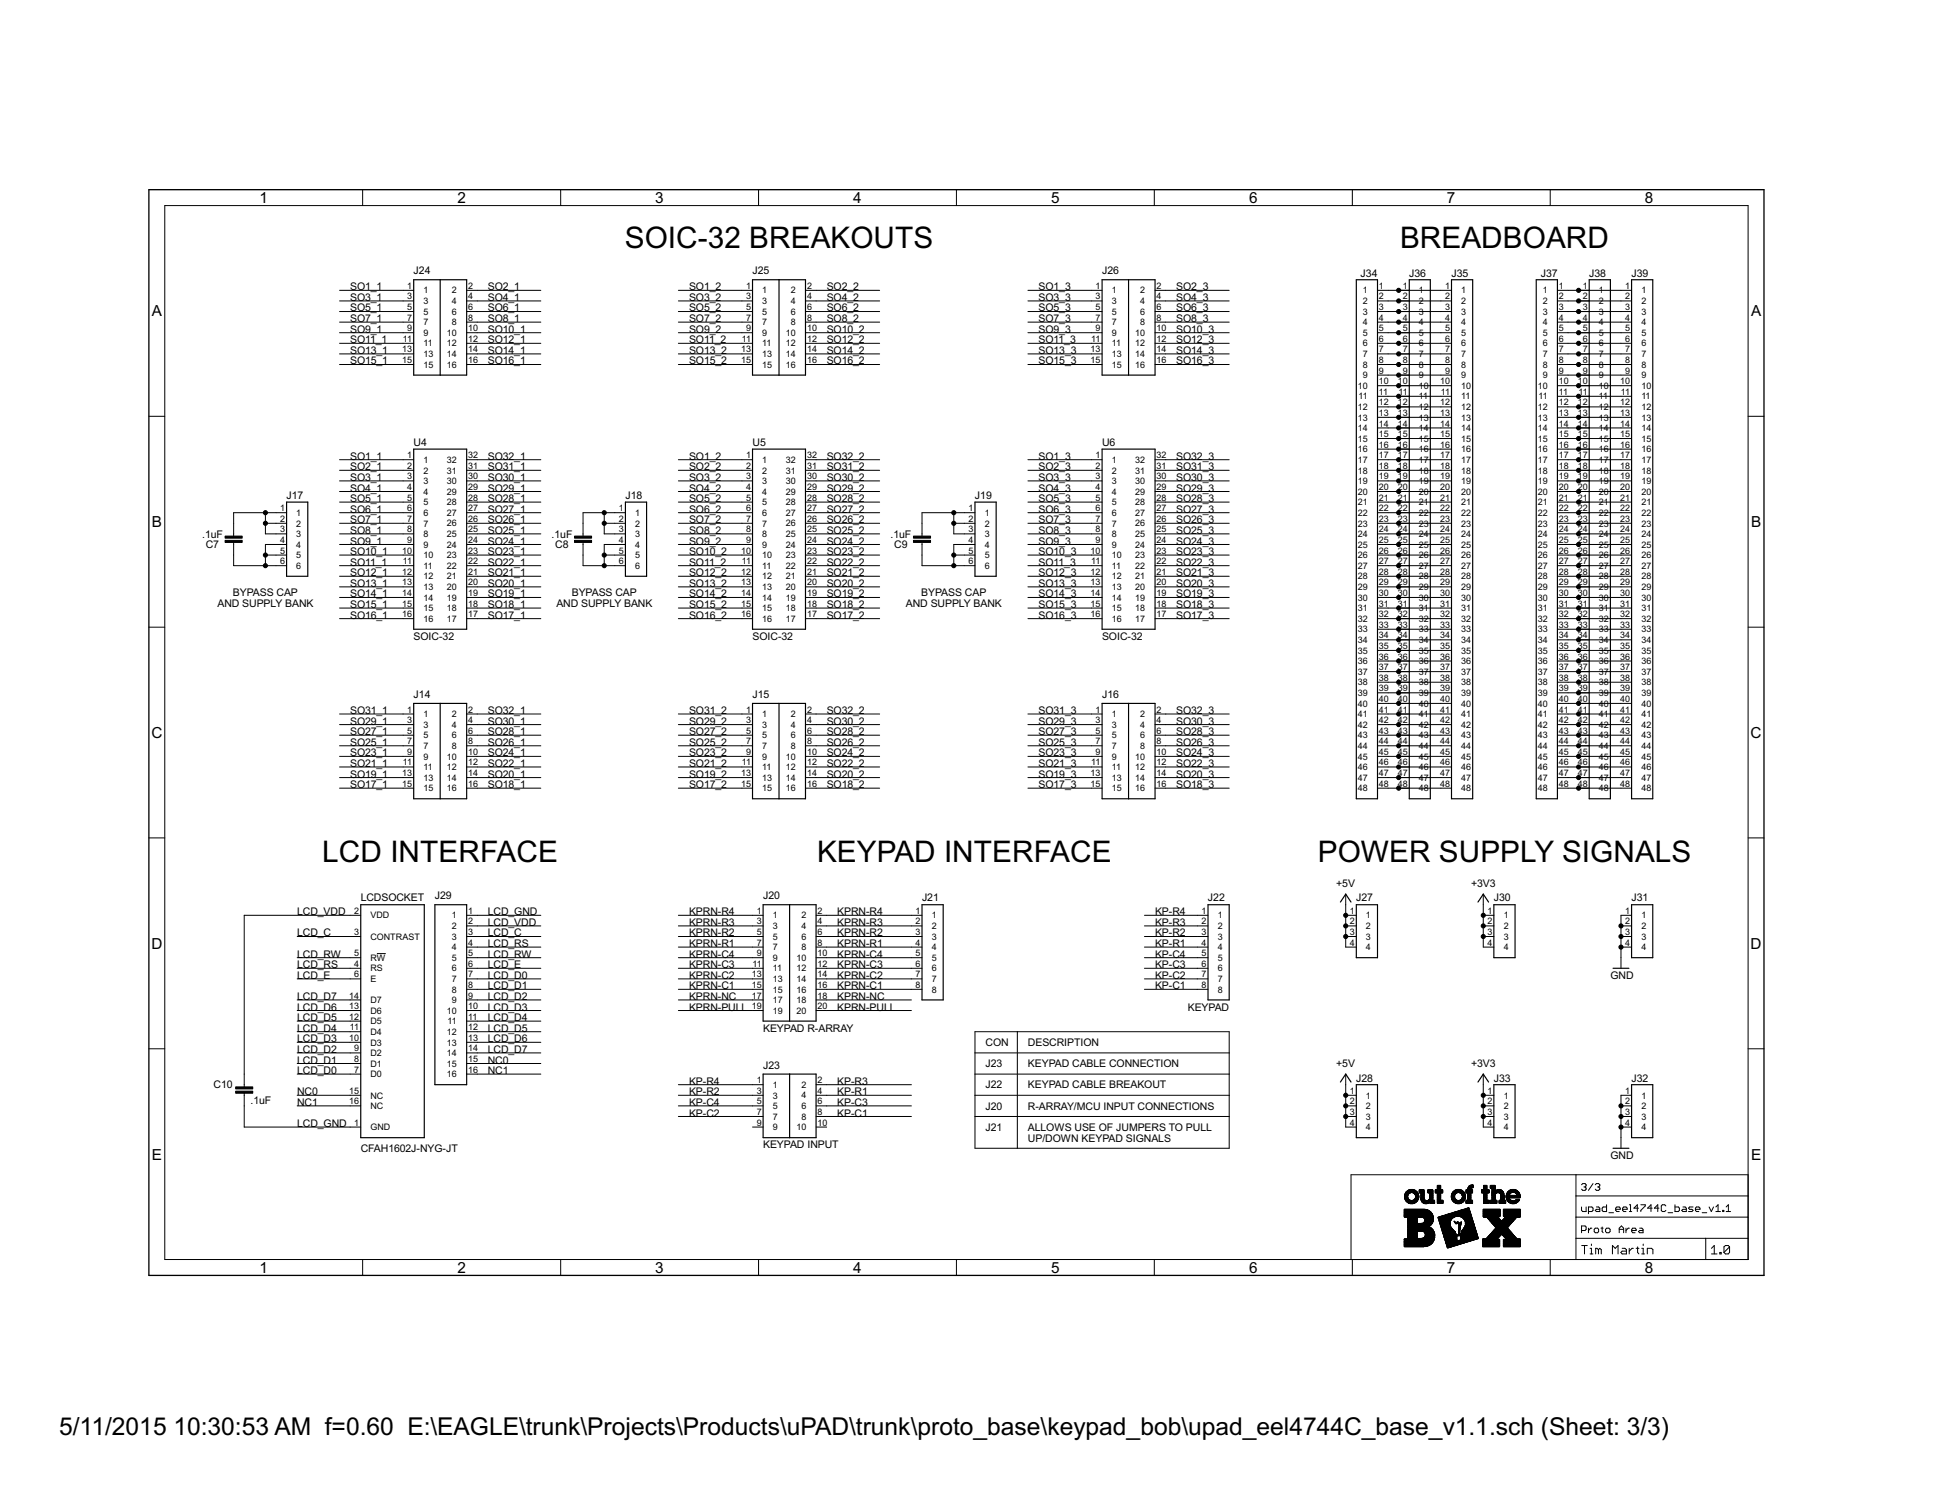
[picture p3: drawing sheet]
<svg xmlns="http://www.w3.org/2000/svg" width="279mm" height="216mm" viewBox="0 0 279 216" stroke-linecap="round" stroke-linejoin="round" font-family="sans-serif">
<defs><g id="words">
<g font-size="4.8">
<text x="89.9" y="35.7">SOIC-32 BREAKOUTS</text>
<text x="201.4" y="35.7">BREADBOARD</text>
<text x="46.4" y="124">LCD INTERFACE</text>
<text x="117.6" y="124">KEYPAD INTERFACE</text>
<text x="189.6" y="124">POWER SUPPLY SIGNALS</text>
</g>
<g font-size="4">
<text x="8.5" y="206.4">5/11/2015</text>
<text x="25" y="206.4">10:30:53 AM f=0.60 E:\EAGLE\trunk\Projects\Products\uPAD\trunk\proto_base\keypad_bob\upad_eel4744C_base_v1.1.sch (Sheet: 3/3)</text>
</g>
<g font-size="2.5">
<text x="37.3" y="29.2">1</text>
<text x="65.8" y="29.2">2</text>
<text x="94.3" y="29.2">3</text>
<text x="122.8" y="29.2">4</text>
<text x="151.2" y="29.2">5</text>
<text x="179.7" y="29.2">6</text>
<text x="208.2" y="29.2">7</text>
<text x="236.7" y="29.2">8</text>
<text x="21.8" y="45.5">A</text>
<text x="251.9" y="45.5">A</text>
<text x="21.8" y="75.8">B</text>
<text x="251.9" y="75.8">B</text>
<text x="21.8" y="106.1">C</text>
<text x="251.9" y="106.1">C</text>
<text x="21.8" y="136.5">D</text>
<text x="251.9" y="136.5">D</text>
<text x="21.8" y="166.8">E</text>
<text x="251.9" y="166.8">E</text>
<text x="37.3" y="183.1">1</text>
<text x="65.8" y="183.1">2</text>
<text x="94.3" y="183.1">3</text>
<text x="122.8" y="183.1">4</text>
<text x="151.2" y="183.1">5</text>
<text x="179.7" y="183.1">6</text>
<text x="208.2" y="183.1">7</text>
<text x="236.7" y="183.1">8</text>
</g>
<g font-size="1.7">
<text x="50.4" y="41.8">SO1_1</text>
<text x="59.5" y="39.5">J24</text>
<text x="70.2" y="41.8">SO2_1</text>
<text x="99.1" y="41.8">SO1_2</text>
<text x="108.3" y="39.5">J25</text>
<text x="118.9" y="41.8">SO2_2</text>
<text x="149.4" y="41.8">SO1_3</text>
<text x="158.6" y="39.5">J26</text>
<text x="169.2" y="41.8">SO2_3</text>
<text x="195.8" y="39.8">J34</text>
<text x="202.7" y="39.8">J36</text>
<text x="208.8" y="39.8">J35</text>
<text x="221.7" y="39.8">J37</text>
<text x="228.6" y="39.8">J38</text>
<text x="234.7" y="39.8">J39</text>
<text x="50.4" y="43.3">SO3_1</text>
<text x="50.4" y="44.8">SO5_1</text>
<text x="50.4" y="46.3">SO7_1</text>
<text x="50.4" y="47.9">SO9_1</text>
<text x="70.2" y="43.3">SO4_1</text>
<text x="70.2" y="44.8">SO6_1</text>
<text x="70.2" y="46.3">SO8_1</text>
<text x="70.2" y="47.9">SO10_1</text>
<text x="99.1" y="43.3">SO3_2</text>
<text x="99.1" y="44.8">SO5_2</text>
<text x="99.1" y="46.3">SO7_2</text>
<text x="99.1" y="47.9">SO9_2</text>
<text x="118.9" y="43.3">SO4_2</text>
<text x="118.9" y="44.8">SO6_2</text>
<text x="118.9" y="46.3">SO8_2</text>
<text x="118.9" y="47.9">SO10_2</text>
<text x="149.4" y="43.3">SO3_3</text>
<text x="149.4" y="44.8">SO5_3</text>
<text x="149.4" y="46.3">SO7_3</text>
<text x="149.4" y="47.9">SO9_3</text>
<text x="169.2" y="43.3">SO4_3</text>
<text x="169.2" y="44.8">SO6_3</text>
<text x="169.2" y="46.3">SO8_3</text>
<text x="169.2" y="47.9">SO10_3</text>
<text x="50.4" y="49.4">SO11_1</text>
<text x="50.4" y="50.9">SO13_1</text>
<text x="50.4" y="52.4">SO15_1</text>
<text x="70.2" y="49.4">SO12_1</text>
<text x="70.2" y="50.9">SO14_1</text>
<text x="70.2" y="52.4">SO16_1</text>
<text x="99.1" y="49.4">SO11_2</text>
<text x="99.1" y="50.9">SO13_2</text>
<text x="99.1" y="52.4">SO15_2</text>
<text x="118.9" y="49.4">SO12_2</text>
<text x="118.9" y="50.9">SO14_2</text>
<text x="118.9" y="52.4">SO16_2</text>
<text x="149.4" y="49.4">SO11_3</text>
<text x="149.4" y="50.9">SO13_3</text>
<text x="149.4" y="52.4">SO15_3</text>
<text x="169.2" y="49.4">SO12_3</text>
<text x="169.2" y="50.9">SO14_3</text>
<text x="169.2" y="52.4">SO16_3</text>
<text x="59.5" y="64.1">U4</text>
<text x="108.3" y="64.1">U5</text>
<text x="158.6" y="64.1">U6</text>
<text x="41.2" y="71.8">J17</text>
<text x="50.4" y="66.1">SO1_1</text>
<text x="50.4" y="69.2">SO3_1</text>
<text x="50.4" y="67.7">SO2_1</text>
<text x="50.4" y="70.7">SO4_1</text>
<text x="70.2" y="66.1">SO32_1</text>
<text x="70.2" y="69.2">SO30_1</text>
<text x="70.2" y="67.7">SO31_1</text>
<text x="70.2" y="70.7">SO29_1</text>
<text x="90" y="71.8">J18</text>
<text x="99.1" y="66.1">SO1_2</text>
<text x="99.1" y="69.2">SO3_2</text>
<text x="99.1" y="67.7">SO2_2</text>
<text x="99.1" y="70.7">SO4_2</text>
<text x="118.9" y="66.1">SO32_2</text>
<text x="118.9" y="69.2">SO30_2</text>
<text x="118.9" y="67.7">SO31_2</text>
<text x="118.9" y="70.7">SO29_2</text>
<text x="140.3" y="71.8">J19</text>
<text x="149.4" y="66.1">SO1_3</text>
<text x="149.4" y="69.2">SO3_3</text>
<text x="149.4" y="67.7">SO2_3</text>
<text x="149.4" y="70.7">SO4_3</text>
<text x="169.2" y="66.1">SO32_3</text>
<text x="169.2" y="69.2">SO30_3</text>
<text x="169.2" y="67.7">SO31_3</text>
<text x="169.2" y="70.7">SO29_3</text>
<text x="29.1" y="77.3">.1uF</text>
<text x="50.4" y="72.2">SO5_1</text>
<text x="50.4" y="75.3">SO7_1</text>
<text x="50.4" y="73.8">SO6_1</text>
<text x="50.4" y="76.8">SO8_1</text>
<text x="70.2" y="72.2">SO28_1</text>
<text x="70.2" y="75.3">SO26_1</text>
<text x="70.2" y="73.8">SO27_1</text>
<text x="70.2" y="76.8">SO25_1</text>
<text x="79.4" y="77.3">.1uF</text>
<text x="99.1" y="72.2">SO5_2</text>
<text x="99.1" y="75.3">SO7_2</text>
<text x="99.1" y="73.8">SO6_2</text>
<text x="99.1" y="76.8">SO8_2</text>
<text x="118.9" y="72.2">SO28_2</text>
<text x="118.9" y="75.3">SO26_2</text>
<text x="118.9" y="73.8">SO27_2</text>
<text x="118.9" y="76.8">SO25_2</text>
<text x="128.1" y="77.3">.1uF</text>
<text x="149.4" y="72.2">SO5_3</text>
<text x="149.4" y="75.3">SO7_3</text>
<text x="149.4" y="73.8">SO6_3</text>
<text x="149.4" y="76.8">SO8_3</text>
<text x="169.2" y="72.2">SO28_3</text>
<text x="169.2" y="75.3">SO26_3</text>
<text x="169.2" y="73.8">SO27_3</text>
<text x="169.2" y="76.8">SO25_3</text>
<text x="29.6" y="78.9">C7</text>
<text x="50.4" y="78.3">SO9_1</text>
<text x="50.4" y="81.4">SO11_1</text>
<text x="50.4" y="79.8">SO10_1</text>
<text x="50.4" y="82.9">SO12_1</text>
<text x="70.2" y="78.3">SO24_1</text>
<text x="70.2" y="81.4">SO22_1</text>
<text x="70.2" y="79.8">SO23_1</text>
<text x="70.2" y="82.9">SO21_1</text>
<text x="79.9" y="78.9">C8</text>
<text x="99.1" y="78.3">SO9_2</text>
<text x="99.1" y="81.4">SO11_2</text>
<text x="99.1" y="79.8">SO10_2</text>
<text x="99.1" y="82.9">SO12_2</text>
<text x="118.9" y="78.3">SO24_2</text>
<text x="118.9" y="81.4">SO22_2</text>
<text x="118.9" y="79.8">SO23_2</text>
<text x="118.9" y="82.9">SO21_2</text>
<text x="128.7" y="78.9">C9</text>
<text x="149.4" y="78.3">SO9_3</text>
<text x="149.4" y="81.4">SO11_3</text>
<text x="149.4" y="79.8">SO10_3</text>
<text x="149.4" y="82.9">SO12_3</text>
<text x="169.2" y="78.3">SO24_3</text>
<text x="169.2" y="81.4">SO22_3</text>
<text x="169.2" y="79.8">SO23_3</text>
<text x="169.2" y="82.9">SO21_3</text>
<text x="31.3" y="87.3">AND SUPPLY BANK</text>
<text x="33.5" y="85.7">BYPASS CAP</text>
<text x="50.4" y="84.4">SO13_1</text>
<text x="50.4" y="87.5">SO15_1</text>
<text x="50.4" y="85.9">SO14_1</text>
<text x="50.4" y="89">SO16_1</text>
<text x="70.2" y="84.4">SO20_1</text>
<text x="70.2" y="87.5">SO18_1</text>
<text x="70.2" y="85.9">SO19_1</text>
<text x="70.2" y="89">SO17_1</text>
<text x="80" y="87.3">AND SUPPLY BANK</text>
<text x="82.3" y="85.7">BYPASS CAP</text>
<text x="99.1" y="84.4">SO13_2</text>
<text x="99.1" y="87.5">SO15_2</text>
<text x="99.1" y="85.9">SO14_2</text>
<text x="99.1" y="89">SO16_2</text>
<text x="118.9" y="84.4">SO20_2</text>
<text x="118.9" y="87.5">SO18_2</text>
<text x="118.9" y="85.9">SO19_2</text>
<text x="118.9" y="89">SO17_2</text>
<text x="130.3" y="87.3">AND SUPPLY BANK</text>
<text x="132.5" y="85.7">BYPASS CAP</text>
<text x="149.4" y="84.4">SO13_3</text>
<text x="149.4" y="87.5">SO15_3</text>
<text x="149.4" y="85.9">SO14_3</text>
<text x="149.4" y="89">SO16_3</text>
<text x="169.2" y="84.4">SO20_3</text>
<text x="169.2" y="87.5">SO18_3</text>
<text x="169.2" y="85.9">SO19_3</text>
<text x="169.2" y="89">SO17_3</text>
<text x="59.5" y="92">SOIC-32</text>
<text x="108.3" y="92">SOIC-32</text>
<text x="158.6" y="92">SOIC-32</text>
<text x="59.5" y="100.4">J14</text>
<text x="108.3" y="100.4">J15</text>
<text x="158.6" y="100.4">J16</text>
<text x="50.4" y="102.7">SO31_1</text>
<text x="50.4" y="104.2">SO29_1</text>
<text x="50.4" y="105.7">SO27_1</text>
<text x="50.4" y="107.3">SO25_1</text>
<text x="70.2" y="102.7">SO32_1</text>
<text x="70.2" y="104.2">SO30_1</text>
<text x="70.2" y="105.7">SO28_1</text>
<text x="70.2" y="107.3">SO26_1</text>
<text x="99.1" y="102.7">SO31_2</text>
<text x="99.1" y="104.2">SO29_2</text>
<text x="99.1" y="105.7">SO27_2</text>
<text x="99.1" y="107.3">SO25_2</text>
<text x="118.9" y="102.7">SO32_2</text>
<text x="118.9" y="104.2">SO30_2</text>
<text x="118.9" y="105.7">SO28_2</text>
<text x="118.9" y="107.3">SO26_2</text>
<text x="149.4" y="102.7">SO31_3</text>
<text x="149.4" y="104.2">SO29_3</text>
<text x="149.4" y="105.7">SO27_3</text>
<text x="149.4" y="107.3">SO25_3</text>
<text x="169.2" y="102.7">SO32_3</text>
<text x="169.2" y="104.2">SO30_3</text>
<text x="169.2" y="105.7">SO28_3</text>
<text x="169.2" y="107.3">SO26_3</text>
<text x="50.4" y="108.8">SO23_1</text>
<text x="50.4" y="110.3">SO21_1</text>
<text x="50.4" y="111.8">SO19_1</text>
<text x="50.4" y="113.4">SO17_1</text>
<text x="70.2" y="108.8">SO24_1</text>
<text x="70.2" y="110.3">SO22_1</text>
<text x="70.2" y="111.8">SO20_1</text>
<text x="70.2" y="113.4">SO18_1</text>
<text x="99.1" y="108.8">SO23_2</text>
<text x="99.1" y="110.3">SO21_2</text>
<text x="99.1" y="111.8">SO19_2</text>
<text x="99.1" y="113.4">SO17_2</text>
<text x="118.9" y="108.8">SO24_2</text>
<text x="118.9" y="110.3">SO22_2</text>
<text x="118.9" y="111.8">SO20_2</text>
<text x="118.9" y="113.4">SO18_2</text>
<text x="149.4" y="108.8">SO23_3</text>
<text x="149.4" y="110.3">SO21_3</text>
<text x="149.4" y="111.8">SO19_3</text>
<text x="149.4" y="113.4">SO17_3</text>
<text x="169.2" y="108.8">SO24_3</text>
<text x="169.2" y="110.3">SO22_3</text>
<text x="169.2" y="111.8">SO20_3</text>
<text x="169.2" y="113.4">SO18_3</text>
<text x="42.8" y="131.6">LCD_VDD</text>
<text x="51.9" y="129.7">LCDSOCKET</text>
<text x="62.6" y="129.4">J29</text>
<text x="70.2" y="131.6">LCD_GND</text>
<text x="99.1" y="131.6">KPRN-R4</text>
<text x="109.8" y="129.4">J20</text>
<text x="120.5" y="131.6">KPRN-R4</text>
<text x="132.7" y="129.7">J21</text>
<text x="166.2" y="131.6">KP-R4</text>
<text x="173.8" y="129.7">J22</text>
<text x="192.2" y="127.6">+5V</text>
<text x="195.1" y="129.7">J27</text>
<text x="211.7" y="127.6">+3V3</text>
<text x="214.9" y="129.7">J30</text>
<text x="234.7" y="129.7">J31</text>
<text x="42.8" y="134.7">LCD_C</text>
<text x="42.8" y="137.7">LCD_RW</text>
<text x="70.2" y="133.2">LCD_VDD</text>
<text x="70.2" y="134.7">LCD_C</text>
<text x="70.2" y="137.7">LCD_RW</text>
<text x="70.2" y="136.2">LCD_RS</text>
<text x="99.1" y="133.2">KPRN-R3</text>
<text x="99.1" y="134.7">KPRN-R2</text>
<text x="99.1" y="136.2">KPRN-R1</text>
<text x="99.1" y="137.7">KPRN-C4</text>
<text x="120.5" y="133.2">KPRN-R3</text>
<text x="120.5" y="134.7">KPRN-R2</text>
<text x="120.5" y="136.2">KPRN-R1</text>
<text x="120.5" y="137.7">KPRN-C4</text>
<text x="166.2" y="137.7">KP-C4</text>
<text x="166.2" y="136.2">KP-R1</text>
<text x="166.2" y="134.7">KP-R2</text>
<text x="166.2" y="133.2">KP-R3</text>
<text x="42.8" y="139.3">LCD_RS</text>
<text x="42.8" y="140.8">LCD_E</text>
<text x="42.8" y="143.8">LCD_D7</text>
<text x="70.2" y="139.3">LCD_E</text>
<text x="70.2" y="143.8">LCD_D2</text>
<text x="70.2" y="142.3">LCD_D1</text>
<text x="70.2" y="140.8">LCD_D0</text>
<text x="99.1" y="139.3">KPRN-C3</text>
<text x="99.1" y="140.8">KPRN-C2</text>
<text x="99.1" y="142.3">KPRN-C1</text>
<text x="99.1" y="143.8">KPRN-NC</text>
<text x="120.5" y="139.3">KPRN-C3</text>
<text x="120.5" y="140.8">KPRN-C2</text>
<text x="120.5" y="142.3">KPRN-C1</text>
<text x="120.5" y="143.8">KPRN-NC</text>
<text x="166.2" y="142.3">KP-C1</text>
<text x="166.2" y="140.8">KP-C2</text>
<text x="166.2" y="139.3">KP-C3</text>
<text x="231.7" y="140.8">GND</text>
<text x="42.8" y="145.4">LCD_D6</text>
<text x="42.8" y="146.9">LCD_D5</text>
<text x="42.8" y="148.4">LCD_D4</text>
<text x="42.8" y="149.9">LCD_D3</text>
<text x="70.2" y="149.9">LCD_D6</text>
<text x="70.2" y="148.4">LCD_D5</text>
<text x="70.2" y="146.9">LCD_D4</text>
<text x="70.2" y="145.4">LCD_D3</text>
<text x="99.1" y="145.4">KPRN-PULL</text>
<text x="109.8" y="148.4">KEYPAD R-ARRAY</text>
<text x="120.5" y="145.4">KPRN-PULL</text>
<text x="170.9" y="145.4">KEYPAD</text>
<text x="42.8" y="151.5">LCD_D2</text>
<text x="42.8" y="153">LCD_D1</text>
<text x="42.8" y="154.5">LCD_D0</text>
<text x="70.2" y="151.5">LCD_D7</text>
<text x="70.2" y="153">NC0</text>
<text x="70.2" y="154.5">NC1</text>
<text x="109.8" y="153.7">J23</text>
<text x="141.8" y="153.5">J23</text>
<text x="141.8" y="150.5">CON</text>
<text x="147.9" y="153.5">KEYPAD CABLE CONNECTION</text>
<text x="147.9" y="150.5">DESCRIPTION</text>
<text x="192.2" y="153.5">+5V</text>
<text x="195.1" y="155.6">J28</text>
<text x="211.7" y="153.5">+3V3</text>
<text x="214.9" y="155.6">J33</text>
<text x="234.7" y="155.6">J32</text>
<text x="30.7" y="156.6">C10</text>
<text x="36" y="158.8">.1uF</text>
<text x="42.8" y="157.6">NC0</text>
<text x="42.8" y="159.1">NC1</text>
<text x="99.1" y="160.6">KP-C2</text>
<text x="99.1" y="159.1">KP-C4</text>
<text x="99.1" y="157.6">KP-R2</text>
<text x="99.1" y="156">KP-R4</text>
<text x="120.5" y="160.6">KP-C1</text>
<text x="120.5" y="159.1">KP-C3</text>
<text x="120.5" y="157.6">KP-R1</text>
<text x="120.5" y="156">KP-R3</text>
<text x="141.8" y="156.6">J22</text>
<text x="141.8" y="159.6">J20</text>
<text x="147.9" y="156.6">KEYPAD CABLE BREAKOUT</text>
<text x="147.9" y="159.6">R-ARRAY/MCU INPUT CONNECTIONS</text>
<text x="42.8" y="162.1">LCD_GND</text>
<text x="51.9" y="165.7">CFAH1602J-NYG-JT</text>
<text x="109.8" y="165.2">KEYPAD INPUT</text>
<text x="141.8" y="162.7">J21</text>
<text x="147.9" y="162.7">ALLOWS USE OF JUMPERS TO PULL</text>
<text x="147.9" y="164.3">UP/DOWN KEYPAD SIGNALS</text>
<text x="231.7" y="166.7">GND</text>
</g>
<g font-size="1.4">
<text x="58.6" y="41.5">1</text>
<text x="67.3" y="41.5">2</text>
<text x="107.3" y="41.5">1</text>
<text x="116.1" y="41.5">2</text>
<text x="157.6" y="41.5">1</text>
<text x="166.4" y="41.5">2</text>
<text x="198.4" y="41.5">1</text>
<text x="201.8" y="41.5">1</text>
<text x="207.9" y="41.5">1</text>
<text x="224.3" y="41.5">1</text>
<text x="227.7" y="41.5">1</text>
<text x="233.8" y="41.5">1</text>
<text x="58.6" y="43.1">3</text>
<text x="58.6" y="44.6">5</text>
<text x="58.6" y="46.1">7</text>
<text x="58.6" y="47.6">9</text>
<text x="60.9" y="42.2">1</text>
<text x="60.9" y="43.7">3</text>
<text x="60.9" y="45.3">5</text>
<text x="60.9" y="46.8">7</text>
<text x="65" y="42.2">2</text>
<text x="65" y="43.7">4</text>
<text x="65" y="45.3">6</text>
<text x="65" y="46.8">8</text>
<text x="67.3" y="43.1">4</text>
<text x="67.3" y="44.6">6</text>
<text x="67.3" y="46.1">8</text>
<text x="67.3" y="47.6">10</text>
<text x="107.3" y="43.1">3</text>
<text x="107.3" y="44.6">5</text>
<text x="107.3" y="46.1">7</text>
<text x="107.3" y="47.6">9</text>
<text x="109.7" y="42.2">1</text>
<text x="109.7" y="43.7">3</text>
<text x="109.7" y="45.3">5</text>
<text x="109.7" y="46.8">7</text>
<text x="113.8" y="42.2">2</text>
<text x="113.8" y="43.7">4</text>
<text x="113.8" y="45.3">6</text>
<text x="113.8" y="46.8">8</text>
<text x="116.1" y="43.1">4</text>
<text x="116.1" y="44.6">6</text>
<text x="116.1" y="46.1">8</text>
<text x="116.1" y="47.6">10</text>
<text x="157.6" y="43.1">3</text>
<text x="157.6" y="44.6">5</text>
<text x="157.6" y="46.1">7</text>
<text x="157.6" y="47.6">9</text>
<text x="160" y="42.2">1</text>
<text x="160" y="43.7">3</text>
<text x="160" y="45.3">5</text>
<text x="160" y="46.8">7</text>
<text x="164.1" y="42.2">2</text>
<text x="164.1" y="43.7">4</text>
<text x="164.1" y="45.3">6</text>
<text x="164.1" y="46.8">8</text>
<text x="166.4" y="43.1">4</text>
<text x="166.4" y="44.6">6</text>
<text x="166.4" y="46.1">8</text>
<text x="166.4" y="47.6">10</text>
<text x="196.1" y="42.2">1</text>
<text x="196.1" y="43.7">2</text>
<text x="196.1" y="45.3">3</text>
<text x="196.1" y="46.8">4</text>
<text x="198.4" y="43.1">2</text>
<text x="198.4" y="44.6">3</text>
<text x="198.4" y="46.1">4</text>
<text x="198.4" y="47.6">5</text>
<text x="201.8" y="43.1">2</text>
<text x="201.8" y="44.6">3</text>
<text x="201.8" y="46.1">4</text>
<text x="201.8" y="47.6">5</text>
<text x="204.1" y="42.2">1</text>
<text x="204.1" y="43.7">2</text>
<text x="204.1" y="45.3">3</text>
<text x="204.1" y="46.8">4</text>
<text x="207.9" y="43.1">2</text>
<text x="207.9" y="44.6">3</text>
<text x="207.9" y="46.1">4</text>
<text x="207.9" y="47.6">5</text>
<text x="210.2" y="42.2">1</text>
<text x="210.2" y="43.7">2</text>
<text x="210.2" y="45.3">3</text>
<text x="210.2" y="46.8">4</text>
<text x="222" y="42.2">1</text>
<text x="222" y="43.7">2</text>
<text x="222" y="45.3">3</text>
<text x="222" y="46.8">4</text>
<text x="224.3" y="43.1">2</text>
<text x="224.3" y="44.6">3</text>
<text x="224.3" y="46.1">4</text>
<text x="224.3" y="47.6">5</text>
<text x="227.7" y="43.1">2</text>
<text x="227.7" y="44.6">3</text>
<text x="227.7" y="46.1">4</text>
<text x="227.7" y="47.6">5</text>
<text x="230.1" y="42.2">1</text>
<text x="230.1" y="43.7">2</text>
<text x="230.1" y="45.3">3</text>
<text x="230.1" y="46.8">4</text>
<text x="233.8" y="43.1">2</text>
<text x="233.8" y="44.6">3</text>
<text x="233.8" y="46.1">4</text>
<text x="233.8" y="47.6">5</text>
<text x="236.1" y="42.2">1</text>
<text x="236.1" y="43.7">2</text>
<text x="236.1" y="45.3">3</text>
<text x="236.1" y="46.8">4</text>
<text x="57.9" y="50.7">13</text>
<text x="57.9" y="52.2">15</text>
<text x="58" y="49.2">11</text>
<text x="60.9" y="48.3">9</text>
<text x="60.9" y="49.8">11</text>
<text x="60.9" y="51.4">13</text>
<text x="60.9" y="52.9">15</text>
<text x="64.3" y="48.3">10</text>
<text x="64.3" y="49.8">12</text>
<text x="64.3" y="51.4">14</text>
<text x="64.3" y="52.9">16</text>
<text x="67.3" y="49.2">12</text>
<text x="67.3" y="50.7">14</text>
<text x="67.3" y="52.2">16</text>
<text x="106.6" y="50.7">13</text>
<text x="106.6" y="52.2">15</text>
<text x="106.7" y="49.2">11</text>
<text x="109.7" y="48.3">9</text>
<text x="109.7" y="49.8">11</text>
<text x="109.7" y="51.4">13</text>
<text x="109.7" y="52.9">15</text>
<text x="113.1" y="48.3">10</text>
<text x="113.1" y="49.8">12</text>
<text x="113.1" y="51.4">14</text>
<text x="113.1" y="52.9">16</text>
<text x="116.1" y="49.2">12</text>
<text x="116.1" y="50.7">14</text>
<text x="116.1" y="52.2">16</text>
<text x="156.9" y="50.7">13</text>
<text x="156.9" y="52.2">15</text>
<text x="157" y="49.2">11</text>
<text x="160" y="48.3">9</text>
<text x="160" y="49.8">11</text>
<text x="160" y="51.4">13</text>
<text x="160" y="52.9">15</text>
<text x="163.3" y="48.3">10</text>
<text x="163.3" y="49.8">12</text>
<text x="163.3" y="51.4">14</text>
<text x="163.3" y="52.9">16</text>
<text x="166.4" y="49.2">12</text>
<text x="166.4" y="50.7">14</text>
<text x="166.4" y="52.2">16</text>
<text x="196.1" y="48.3">5</text>
<text x="196.1" y="49.8">6</text>
<text x="196.1" y="51.4">7</text>
<text x="196.1" y="52.9">8</text>
<text x="198.4" y="49.2">6</text>
<text x="198.4" y="50.7">7</text>
<text x="198.4" y="52.2">8</text>
<text x="198.4" y="53.7">9</text>
<text x="201.8" y="49.2">6</text>
<text x="201.8" y="50.7">7</text>
<text x="201.8" y="52.2">8</text>
<text x="201.8" y="53.7">9</text>
<text x="204.1" y="48.3">5</text>
<text x="204.1" y="49.8">6</text>
<text x="204.1" y="51.4">7</text>
<text x="204.1" y="52.9">8</text>
<text x="207.9" y="49.2">6</text>
<text x="207.9" y="50.7">7</text>
<text x="207.9" y="52.2">8</text>
<text x="207.9" y="53.7">9</text>
<text x="210.2" y="48.3">5</text>
<text x="210.2" y="49.8">6</text>
<text x="210.2" y="51.4">7</text>
<text x="210.2" y="52.9">8</text>
<text x="222" y="48.3">5</text>
<text x="222" y="49.8">6</text>
<text x="222" y="51.4">7</text>
<text x="222" y="52.9">8</text>
<text x="224.3" y="49.2">6</text>
<text x="224.3" y="50.7">7</text>
<text x="224.3" y="52.2">8</text>
<text x="224.3" y="53.7">9</text>
<text x="227.7" y="49.2">6</text>
<text x="227.7" y="50.7">7</text>
<text x="227.7" y="52.2">8</text>
<text x="227.7" y="53.7">9</text>
<text x="230.1" y="48.3">5</text>
<text x="230.1" y="49.8">6</text>
<text x="230.1" y="51.4">7</text>
<text x="230.1" y="52.9">8</text>
<text x="233.8" y="49.2">6</text>
<text x="233.8" y="50.7">7</text>
<text x="233.8" y="52.2">8</text>
<text x="233.8" y="53.7">9</text>
<text x="236.1" y="48.3">5</text>
<text x="236.1" y="49.8">6</text>
<text x="236.1" y="51.4">7</text>
<text x="236.1" y="52.9">8</text>
<text x="195.3" y="55.9">10</text>
<text x="195.3" y="59">12</text>
<text x="195.4" y="57.4">11</text>
<text x="196.1" y="54.4">9</text>
<text x="198.4" y="55.3">10</text>
<text x="198.4" y="56.8">11</text>
<text x="198.4" y="58.3">12</text>
<text x="198.4" y="59.8">13</text>
<text x="201.1" y="55.3">10</text>
<text x="201.1" y="58.3">12</text>
<text x="201.1" y="59.8">13</text>
<text x="201.2" y="56.8">11</text>
<text x="204.1" y="54.4">9</text>
<text x="204.1" y="55.9">10</text>
<text x="204.1" y="57.4">11</text>
<text x="204.1" y="59">12</text>
<text x="207.2" y="55.3">10</text>
<text x="207.2" y="58.3">12</text>
<text x="207.2" y="59.8">13</text>
<text x="207.3" y="56.8">11</text>
<text x="210.2" y="54.4">9</text>
<text x="210.2" y="55.9">10</text>
<text x="210.2" y="57.4">11</text>
<text x="210.2" y="59">12</text>
<text x="221.2" y="55.9">10</text>
<text x="221.2" y="59">12</text>
<text x="221.3" y="57.4">11</text>
<text x="222" y="54.4">9</text>
<text x="224.3" y="55.3">10</text>
<text x="224.3" y="56.8">11</text>
<text x="224.3" y="58.3">12</text>
<text x="224.3" y="59.8">13</text>
<text x="227" y="55.3">10</text>
<text x="227" y="58.3">12</text>
<text x="227" y="59.8">13</text>
<text x="227.1" y="56.8">11</text>
<text x="230.1" y="54.4">9</text>
<text x="230.1" y="55.9">10</text>
<text x="230.1" y="57.4">11</text>
<text x="230.1" y="59">12</text>
<text x="233.1" y="55.3">10</text>
<text x="233.1" y="58.3">12</text>
<text x="233.1" y="59.8">13</text>
<text x="233.2" y="56.8">11</text>
<text x="236.1" y="54.4">9</text>
<text x="236.1" y="55.9">10</text>
<text x="236.1" y="57.4">11</text>
<text x="236.1" y="59">12</text>
<text x="58.6" y="65.9">1</text>
<text x="67.3" y="65.9">32</text>
<text x="107.3" y="65.9">1</text>
<text x="116.1" y="65.9">32</text>
<text x="157.6" y="65.9">1</text>
<text x="166.4" y="65.9">32</text>
<text x="195.3" y="60.5">13</text>
<text x="195.3" y="62">14</text>
<text x="195.3" y="63.5">15</text>
<text x="195.3" y="65.1">16</text>
<text x="198.4" y="61.3">14</text>
<text x="198.4" y="62.9">15</text>
<text x="198.4" y="64.4">16</text>
<text x="198.4" y="65.9">17</text>
<text x="201.1" y="61.3">14</text>
<text x="201.1" y="62.9">15</text>
<text x="201.1" y="64.4">16</text>
<text x="201.1" y="65.9">17</text>
<text x="204.1" y="60.5">13</text>
<text x="204.1" y="62">14</text>
<text x="204.1" y="63.5">15</text>
<text x="204.1" y="65.1">16</text>
<text x="207.2" y="61.3">14</text>
<text x="207.2" y="62.9">15</text>
<text x="207.2" y="64.4">16</text>
<text x="207.2" y="65.9">17</text>
<text x="210.2" y="60.5">13</text>
<text x="210.2" y="62">14</text>
<text x="210.2" y="63.5">15</text>
<text x="210.2" y="65.1">16</text>
<text x="221.2" y="60.5">13</text>
<text x="221.2" y="62">14</text>
<text x="221.2" y="63.5">15</text>
<text x="221.2" y="65.1">16</text>
<text x="224.3" y="61.3">14</text>
<text x="224.3" y="62.9">15</text>
<text x="224.3" y="64.4">16</text>
<text x="224.3" y="65.9">17</text>
<text x="227" y="61.3">14</text>
<text x="227" y="62.9">15</text>
<text x="227" y="64.4">16</text>
<text x="227" y="65.9">17</text>
<text x="230.1" y="60.5">13</text>
<text x="230.1" y="62">14</text>
<text x="230.1" y="63.5">15</text>
<text x="230.1" y="65.1">16</text>
<text x="233.1" y="61.3">14</text>
<text x="233.1" y="62.9">15</text>
<text x="233.1" y="64.4">16</text>
<text x="233.1" y="65.9">17</text>
<text x="236.1" y="60.5">13</text>
<text x="236.1" y="62">14</text>
<text x="236.1" y="63.5">15</text>
<text x="236.1" y="65.1">16</text>
<text x="58.6" y="67.4">2</text>
<text x="58.6" y="69">3</text>
<text x="58.6" y="70.5">4</text>
<text x="60.9" y="66.6">1</text>
<text x="60.9" y="68.1">2</text>
<text x="60.9" y="69.6">3</text>
<text x="60.9" y="71.2">4</text>
<text x="64.3" y="71.2">29</text>
<text x="64.3" y="69.6">30</text>
<text x="64.3" y="68.1">31</text>
<text x="64.3" y="66.6">32</text>
<text x="67.3" y="70.5">29</text>
<text x="67.3" y="69">30</text>
<text x="67.3" y="67.4">31</text>
<text x="107.3" y="67.4">2</text>
<text x="107.3" y="69">3</text>
<text x="107.3" y="70.5">4</text>
<text x="109.7" y="66.6">1</text>
<text x="109.7" y="68.1">2</text>
<text x="109.7" y="69.6">3</text>
<text x="109.7" y="71.2">4</text>
<text x="113.1" y="71.2">29</text>
<text x="113.1" y="69.6">30</text>
<text x="113.1" y="68.1">31</text>
<text x="113.1" y="66.6">32</text>
<text x="116.1" y="70.5">29</text>
<text x="116.1" y="69">30</text>
<text x="116.1" y="67.4">31</text>
<text x="157.6" y="67.4">2</text>
<text x="157.6" y="69">3</text>
<text x="157.6" y="70.5">4</text>
<text x="160" y="66.6">1</text>
<text x="160" y="68.1">2</text>
<text x="160" y="69.6">3</text>
<text x="160" y="71.2">4</text>
<text x="163.3" y="71.2">29</text>
<text x="163.3" y="69.6">30</text>
<text x="163.3" y="68.1">31</text>
<text x="163.3" y="66.6">32</text>
<text x="166.4" y="70.5">29</text>
<text x="166.4" y="69">30</text>
<text x="166.4" y="67.4">31</text>
<text x="195.3" y="66.6">17</text>
<text x="195.3" y="68.1">18</text>
<text x="195.3" y="69.6">19</text>
<text x="195.3" y="71.2">20</text>
<text x="198.4" y="67.4">18</text>
<text x="198.4" y="69">19</text>
<text x="198.4" y="70.5">20</text>
<text x="201.1" y="67.4">18</text>
<text x="201.1" y="69">19</text>
<text x="201.1" y="70.5">20</text>
<text x="204.1" y="66.6">17</text>
<text x="204.1" y="68.1">18</text>
<text x="204.1" y="69.6">19</text>
<text x="204.1" y="71.2">20</text>
<text x="207.2" y="67.4">18</text>
<text x="207.2" y="69">19</text>
<text x="207.2" y="70.5">20</text>
<text x="210.2" y="66.6">17</text>
<text x="210.2" y="68.1">18</text>
<text x="210.2" y="69.6">19</text>
<text x="210.2" y="71.2">20</text>
<text x="221.2" y="66.6">17</text>
<text x="221.2" y="68.1">18</text>
<text x="221.2" y="69.6">19</text>
<text x="221.2" y="71.2">20</text>
<text x="224.3" y="67.4">18</text>
<text x="224.3" y="69">19</text>
<text x="224.3" y="70.5">20</text>
<text x="227" y="67.4">18</text>
<text x="227" y="69">19</text>
<text x="227" y="70.5">20</text>
<text x="230.1" y="66.6">17</text>
<text x="230.1" y="68.1">18</text>
<text x="230.1" y="69.6">19</text>
<text x="230.1" y="71.2">20</text>
<text x="233.1" y="67.4">18</text>
<text x="233.1" y="69">19</text>
<text x="233.1" y="70.5">20</text>
<text x="236.1" y="66.6">17</text>
<text x="236.1" y="68.1">18</text>
<text x="236.1" y="69.6">19</text>
<text x="236.1" y="71.2">20</text>
<text x="40.3" y="73.5">1</text>
<text x="40.3" y="75.1">2</text>
<text x="40.3" y="76.6">3</text>
<text x="42.6" y="74.2">1</text>
<text x="42.6" y="75.7">2</text>
<text x="42.6" y="77.3">3</text>
<text x="58.6" y="72">5</text>
<text x="58.6" y="73.5">6</text>
<text x="58.6" y="75.1">7</text>
<text x="58.6" y="76.6">8</text>
<text x="60.9" y="72.7">5</text>
<text x="60.9" y="74.2">6</text>
<text x="60.9" y="75.7">7</text>
<text x="60.9" y="77.3">8</text>
<text x="64.3" y="77.3">25</text>
<text x="64.3" y="75.7">26</text>
<text x="64.3" y="74.2">27</text>
<text x="64.3" y="72.7">28</text>
<text x="67.3" y="76.6">25</text>
<text x="67.3" y="75.1">26</text>
<text x="67.3" y="73.5">27</text>
<text x="67.3" y="72">28</text>
<text x="89.1" y="73.5">1</text>
<text x="89.1" y="75.1">2</text>
<text x="89.1" y="76.6">3</text>
<text x="91.4" y="74.2">1</text>
<text x="91.4" y="75.7">2</text>
<text x="91.4" y="77.3">3</text>
<text x="107.3" y="72">5</text>
<text x="107.3" y="73.5">6</text>
<text x="107.3" y="75.1">7</text>
<text x="107.3" y="76.6">8</text>
<text x="109.7" y="72.7">5</text>
<text x="109.7" y="74.2">6</text>
<text x="109.7" y="75.7">7</text>
<text x="109.7" y="77.3">8</text>
<text x="113.1" y="77.3">25</text>
<text x="113.1" y="75.7">26</text>
<text x="113.1" y="74.2">27</text>
<text x="113.1" y="72.7">28</text>
<text x="116.1" y="76.6">25</text>
<text x="116.1" y="75.1">26</text>
<text x="116.1" y="73.5">27</text>
<text x="116.1" y="72">28</text>
<text x="139.3" y="73.5">1</text>
<text x="139.3" y="75.1">2</text>
<text x="139.3" y="76.6">3</text>
<text x="141.7" y="74.2">1</text>
<text x="141.7" y="75.7">2</text>
<text x="141.7" y="77.3">3</text>
<text x="157.6" y="72">5</text>
<text x="157.6" y="73.5">6</text>
<text x="157.6" y="75.1">7</text>
<text x="157.6" y="76.6">8</text>
<text x="160" y="72.7">5</text>
<text x="160" y="74.2">6</text>
<text x="160" y="75.7">7</text>
<text x="160" y="77.3">8</text>
<text x="163.3" y="77.3">25</text>
<text x="163.3" y="75.7">26</text>
<text x="163.3" y="74.2">27</text>
<text x="163.3" y="72.7">28</text>
<text x="166.4" y="76.6">25</text>
<text x="166.4" y="75.1">26</text>
<text x="166.4" y="73.5">27</text>
<text x="166.4" y="72">28</text>
<text x="195.3" y="72.7">21</text>
<text x="195.3" y="74.2">22</text>
<text x="195.3" y="75.7">23</text>
<text x="195.3" y="77.3">24</text>
<text x="198.4" y="72">21</text>
<text x="198.4" y="73.5">22</text>
<text x="198.4" y="75.1">23</text>
<text x="198.4" y="76.6">24</text>
<text x="201.1" y="72">21</text>
<text x="201.1" y="73.5">22</text>
<text x="201.1" y="75.1">23</text>
<text x="201.1" y="76.6">24</text>
<text x="204.1" y="72.7">21</text>
<text x="204.1" y="74.2">22</text>
<text x="204.1" y="75.7">23</text>
<text x="204.1" y="77.3">24</text>
<text x="207.2" y="72">21</text>
<text x="207.2" y="73.5">22</text>
<text x="207.2" y="75.1">23</text>
<text x="207.2" y="76.6">24</text>
<text x="210.2" y="72.7">21</text>
<text x="210.2" y="74.2">22</text>
<text x="210.2" y="75.7">23</text>
<text x="210.2" y="77.3">24</text>
<text x="221.2" y="72.7">21</text>
<text x="221.2" y="74.2">22</text>
<text x="221.2" y="75.7">23</text>
<text x="221.2" y="77.3">24</text>
<text x="224.3" y="72">21</text>
<text x="224.3" y="73.5">22</text>
<text x="224.3" y="75.1">23</text>
<text x="224.3" y="76.6">24</text>
<text x="227" y="72">21</text>
<text x="227" y="73.5">22</text>
<text x="227" y="75.1">23</text>
<text x="227" y="76.6">24</text>
<text x="230.1" y="72.7">21</text>
<text x="230.1" y="74.2">22</text>
<text x="230.1" y="75.7">23</text>
<text x="230.1" y="77.3">24</text>
<text x="233.1" y="72">21</text>
<text x="233.1" y="73.5">22</text>
<text x="233.1" y="75.1">23</text>
<text x="233.1" y="76.6">24</text>
<text x="236.1" y="72.7">21</text>
<text x="236.1" y="74.2">22</text>
<text x="236.1" y="75.7">23</text>
<text x="236.1" y="77.3">24</text>
<text x="40.3" y="78.1">4</text>
<text x="40.3" y="79.6">5</text>
<text x="40.3" y="81.2">6</text>
<text x="42.6" y="78.8">4</text>
<text x="42.6" y="80.3">5</text>
<text x="42.6" y="81.8">6</text>
<text x="57.9" y="79.6">10</text>
<text x="57.9" y="82.7">12</text>
<text x="58" y="81.2">11</text>
<text x="58.6" y="78.1">9</text>
<text x="60.9" y="78.8">9</text>
<text x="60.9" y="80.3">10</text>
<text x="60.9" y="81.8">11</text>
<text x="60.9" y="83.4">12</text>
<text x="64.3" y="83.3">21</text>
<text x="64.3" y="81.8">22</text>
<text x="64.3" y="80.3">23</text>
<text x="64.3" y="78.8">24</text>
<text x="67.3" y="82.7">21</text>
<text x="67.3" y="81.2">22</text>
<text x="67.3" y="79.6">23</text>
<text x="67.3" y="78.1">24</text>
<text x="89.1" y="78.1">4</text>
<text x="89.1" y="79.6">5</text>
<text x="89.1" y="81.2">6</text>
<text x="91.4" y="78.8">4</text>
<text x="91.4" y="80.3">5</text>
<text x="91.4" y="81.8">6</text>
<text x="106.6" y="79.6">10</text>
<text x="106.6" y="82.7">12</text>
<text x="106.7" y="81.2">11</text>
<text x="107.3" y="78.1">9</text>
<text x="109.7" y="78.8">9</text>
<text x="109.7" y="80.3">10</text>
<text x="109.7" y="81.8">11</text>
<text x="109.7" y="83.4">12</text>
<text x="113.1" y="83.3">21</text>
<text x="113.1" y="81.8">22</text>
<text x="113.1" y="80.3">23</text>
<text x="113.1" y="78.8">24</text>
<text x="116.1" y="82.7">21</text>
<text x="116.1" y="81.2">22</text>
<text x="116.1" y="79.6">23</text>
<text x="116.1" y="78.1">24</text>
<text x="139.3" y="78.1">4</text>
<text x="139.3" y="79.6">5</text>
<text x="139.3" y="81.2">6</text>
<text x="141.7" y="78.8">4</text>
<text x="141.7" y="80.3">5</text>
<text x="141.7" y="81.8">6</text>
<text x="156.9" y="79.6">10</text>
<text x="156.9" y="82.7">12</text>
<text x="157" y="81.2">11</text>
<text x="157.6" y="78.1">9</text>
<text x="160" y="78.8">9</text>
<text x="160" y="80.3">10</text>
<text x="160" y="81.8">11</text>
<text x="160" y="83.4">12</text>
<text x="163.3" y="83.3">21</text>
<text x="163.3" y="81.8">22</text>
<text x="163.3" y="80.3">23</text>
<text x="163.3" y="78.8">24</text>
<text x="166.4" y="82.7">21</text>
<text x="166.4" y="81.2">22</text>
<text x="166.4" y="79.6">23</text>
<text x="166.4" y="78.1">24</text>
<text x="195.3" y="78.8">25</text>
<text x="195.3" y="80.3">26</text>
<text x="195.3" y="81.8">27</text>
<text x="195.3" y="83.4">28</text>
<text x="198.4" y="78.1">25</text>
<text x="198.4" y="79.6">26</text>
<text x="198.4" y="81.2">27</text>
<text x="198.4" y="82.7">28</text>
<text x="201.1" y="78.1">25</text>
<text x="201.1" y="79.6">26</text>
<text x="201.1" y="81.2">27</text>
<text x="201.1" y="82.7">28</text>
<text x="204.1" y="78.8">25</text>
<text x="204.1" y="80.3">26</text>
<text x="204.1" y="81.8">27</text>
<text x="204.1" y="83.4">28</text>
<text x="207.2" y="78.1">25</text>
<text x="207.2" y="79.6">26</text>
<text x="207.2" y="81.2">27</text>
<text x="207.2" y="82.7">28</text>
<text x="210.2" y="78.8">25</text>
<text x="210.2" y="80.3">26</text>
<text x="210.2" y="81.8">27</text>
<text x="210.2" y="83.4">28</text>
<text x="221.2" y="78.8">25</text>
<text x="221.2" y="80.3">26</text>
<text x="221.2" y="81.8">27</text>
<text x="221.2" y="83.4">28</text>
<text x="224.3" y="78.1">25</text>
<text x="224.3" y="79.6">26</text>
<text x="224.3" y="81.2">27</text>
<text x="224.3" y="82.7">28</text>
<text x="227" y="78.1">25</text>
<text x="227" y="79.6">26</text>
<text x="227" y="81.2">27</text>
<text x="227" y="82.7">28</text>
<text x="230.1" y="78.8">25</text>
<text x="230.1" y="80.3">26</text>
<text x="230.1" y="81.8">27</text>
<text x="230.1" y="83.4">28</text>
<text x="233.1" y="78.1">25</text>
<text x="233.1" y="79.6">26</text>
<text x="233.1" y="81.2">27</text>
<text x="233.1" y="82.7">28</text>
<text x="236.1" y="78.8">25</text>
<text x="236.1" y="80.3">26</text>
<text x="236.1" y="81.8">27</text>
<text x="236.1" y="83.4">28</text>
<text x="57.9" y="84.2">13</text>
<text x="57.9" y="85.7">14</text>
<text x="57.9" y="87.3">15</text>
<text x="57.9" y="88.8">16</text>
<text x="60.9" y="84.9">13</text>
<text x="60.9" y="86.4">14</text>
<text x="60.9" y="87.9">15</text>
<text x="60.9" y="89.4">16</text>
<text x="64.3" y="89.4">17</text>
<text x="64.3" y="87.9">18</text>
<text x="64.3" y="86.4">19</text>
<text x="64.3" y="84.9">20</text>
<text x="67.3" y="88.8">17</text>
<text x="67.3" y="87.3">18</text>
<text x="67.3" y="85.7">19</text>
<text x="67.3" y="84.2">20</text>
<text x="106.6" y="84.2">13</text>
<text x="106.6" y="85.7">14</text>
<text x="106.6" y="87.3">15</text>
<text x="106.6" y="88.8">16</text>
<text x="109.7" y="84.9">13</text>
<text x="109.7" y="86.4">14</text>
<text x="109.7" y="87.9">15</text>
<text x="109.7" y="89.4">16</text>
<text x="113.1" y="89.4">17</text>
<text x="113.1" y="87.9">18</text>
<text x="113.1" y="86.4">19</text>
<text x="113.1" y="84.9">20</text>
<text x="116.1" y="88.8">17</text>
<text x="116.1" y="87.3">18</text>
<text x="116.1" y="85.7">19</text>
<text x="116.1" y="84.2">20</text>
<text x="156.9" y="84.2">13</text>
<text x="156.9" y="85.7">14</text>
<text x="156.9" y="87.3">15</text>
<text x="156.9" y="88.8">16</text>
<text x="160" y="84.9">13</text>
<text x="160" y="86.4">14</text>
<text x="160" y="87.9">15</text>
<text x="160" y="89.4">16</text>
<text x="163.3" y="89.4">17</text>
<text x="163.3" y="87.9">18</text>
<text x="163.3" y="86.4">19</text>
<text x="163.3" y="84.9">20</text>
<text x="166.4" y="88.8">17</text>
<text x="166.4" y="87.3">18</text>
<text x="166.4" y="85.7">19</text>
<text x="166.4" y="84.2">20</text>
<text x="195.3" y="84.9">29</text>
<text x="195.3" y="86.4">30</text>
<text x="195.3" y="87.9">31</text>
<text x="195.3" y="89.4">32</text>
<text x="198.4" y="84.2">29</text>
<text x="198.4" y="85.7">30</text>
<text x="198.4" y="87.3">31</text>
<text x="198.4" y="88.8">32</text>
<text x="201.1" y="84.2">29</text>
<text x="201.1" y="85.7">30</text>
<text x="201.1" y="87.3">31</text>
<text x="201.1" y="88.8">32</text>
<text x="204.1" y="84.9">29</text>
<text x="204.1" y="86.4">30</text>
<text x="204.1" y="87.9">31</text>
<text x="204.1" y="89.4">32</text>
<text x="207.2" y="84.2">29</text>
<text x="207.2" y="85.7">30</text>
<text x="207.2" y="87.3">31</text>
<text x="207.2" y="88.8">32</text>
<text x="210.2" y="84.9">29</text>
<text x="210.2" y="86.4">30</text>
<text x="210.2" y="87.9">31</text>
<text x="210.2" y="89.4">32</text>
<text x="221.2" y="84.9">29</text>
<text x="221.2" y="86.4">30</text>
<text x="221.2" y="87.9">31</text>
<text x="221.2" y="89.4">32</text>
<text x="224.3" y="84.2">29</text>
<text x="224.3" y="85.7">30</text>
<text x="224.3" y="87.3">31</text>
<text x="224.3" y="88.8">32</text>
<text x="227" y="84.2">29</text>
<text x="227" y="85.7">30</text>
<text x="227" y="87.3">31</text>
<text x="227" y="88.8">32</text>
<text x="230.1" y="84.9">29</text>
<text x="230.1" y="86.4">30</text>
<text x="230.1" y="87.9">31</text>
<text x="230.1" y="89.4">32</text>
<text x="233.1" y="84.2">29</text>
<text x="233.1" y="85.7">30</text>
<text x="233.1" y="87.3">31</text>
<text x="233.1" y="88.8">32</text>
<text x="236.1" y="84.9">29</text>
<text x="236.1" y="86.4">30</text>
<text x="236.1" y="87.9">31</text>
<text x="236.1" y="89.4">32</text>
<text x="195.3" y="91">33</text>
<text x="195.3" y="92.5">34</text>
<text x="195.3" y="94">35</text>
<text x="195.3" y="95.5">36</text>
<text x="198.4" y="90.3">33</text>
<text x="198.4" y="91.8">34</text>
<text x="198.4" y="93.3">35</text>
<text x="198.4" y="94.9">36</text>
<text x="201.1" y="90.3">33</text>
<text x="201.1" y="91.8">34</text>
<text x="201.1" y="93.3">35</text>
<text x="201.1" y="94.9">36</text>
<text x="204.1" y="91">33</text>
<text x="204.1" y="92.5">34</text>
<text x="204.1" y="94">35</text>
<text x="204.1" y="95.5">36</text>
<text x="207.2" y="90.3">33</text>
<text x="207.2" y="91.8">34</text>
<text x="207.2" y="93.3">35</text>
<text x="207.2" y="94.9">36</text>
<text x="210.2" y="91">33</text>
<text x="210.2" y="92.5">34</text>
<text x="210.2" y="94">35</text>
<text x="210.2" y="95.5">36</text>
<text x="221.2" y="91">33</text>
<text x="221.2" y="92.5">34</text>
<text x="221.2" y="94">35</text>
<text x="221.2" y="95.5">36</text>
<text x="224.3" y="90.3">33</text>
<text x="224.3" y="91.8">34</text>
<text x="224.3" y="93.3">35</text>
<text x="224.3" y="94.9">36</text>
<text x="227" y="90.3">33</text>
<text x="227" y="91.8">34</text>
<text x="227" y="93.3">35</text>
<text x="227" y="94.9">36</text>
<text x="230.1" y="91">33</text>
<text x="230.1" y="92.5">34</text>
<text x="230.1" y="94">35</text>
<text x="230.1" y="95.5">36</text>
<text x="233.1" y="90.3">33</text>
<text x="233.1" y="91.8">34</text>
<text x="233.1" y="93.3">35</text>
<text x="233.1" y="94.9">36</text>
<text x="236.1" y="91">33</text>
<text x="236.1" y="92.5">34</text>
<text x="236.1" y="94">35</text>
<text x="236.1" y="95.5">36</text>
<text x="195.3" y="97.1">37</text>
<text x="195.3" y="98.6">38</text>
<text x="195.3" y="100.1">39</text>
<text x="195.3" y="101.6">40</text>
<text x="198.4" y="96.4">37</text>
<text x="198.4" y="97.9">38</text>
<text x="198.4" y="99.4">39</text>
<text x="198.4" y="101">40</text>
<text x="201.1" y="96.4">37</text>
<text x="201.1" y="97.9">38</text>
<text x="201.1" y="99.4">39</text>
<text x="201.1" y="101">40</text>
<text x="204.1" y="97.1">37</text>
<text x="204.1" y="98.6">38</text>
<text x="204.1" y="100.1">39</text>
<text x="204.1" y="101.6">40</text>
<text x="207.2" y="96.4">37</text>
<text x="207.2" y="97.9">38</text>
<text x="207.2" y="99.4">39</text>
<text x="207.2" y="101">40</text>
<text x="210.2" y="97.1">37</text>
<text x="210.2" y="98.6">38</text>
<text x="210.2" y="100.1">39</text>
<text x="210.2" y="101.6">40</text>
<text x="221.2" y="97.1">37</text>
<text x="221.2" y="98.6">38</text>
<text x="221.2" y="100.1">39</text>
<text x="221.2" y="101.6">40</text>
<text x="224.3" y="96.4">37</text>
<text x="224.3" y="97.9">38</text>
<text x="224.3" y="99.4">39</text>
<text x="224.3" y="101">40</text>
<text x="227" y="96.4">37</text>
<text x="227" y="97.9">38</text>
<text x="227" y="99.4">39</text>
<text x="227" y="101">40</text>
<text x="230.1" y="97.1">37</text>
<text x="230.1" y="98.6">38</text>
<text x="230.1" y="100.1">39</text>
<text x="230.1" y="101.6">40</text>
<text x="233.1" y="96.4">37</text>
<text x="233.1" y="97.9">38</text>
<text x="233.1" y="99.4">39</text>
<text x="233.1" y="101">40</text>
<text x="236.1" y="97.1">37</text>
<text x="236.1" y="98.6">38</text>
<text x="236.1" y="100.1">39</text>
<text x="236.1" y="101.6">40</text>
<text x="58.6" y="102.5">1</text>
<text x="58.6" y="104">3</text>
<text x="58.6" y="105.5">5</text>
<text x="58.6" y="107.1">7</text>
<text x="60.9" y="103.2">1</text>
<text x="60.9" y="104.7">3</text>
<text x="60.9" y="106.2">5</text>
<text x="60.9" y="107.7">7</text>
<text x="65" y="103.2">2</text>
<text x="65" y="104.7">4</text>
<text x="65" y="106.2">6</text>
<text x="65" y="107.7">8</text>
<text x="67.3" y="102.5">2</text>
<text x="67.3" y="104">4</text>
<text x="67.3" y="105.5">6</text>
<text x="67.3" y="107.1">8</text>
<text x="107.3" y="102.5">1</text>
<text x="107.3" y="104">3</text>
<text x="107.3" y="105.5">5</text>
<text x="107.3" y="107.1">7</text>
<text x="109.7" y="103.2">1</text>
<text x="109.7" y="104.7">3</text>
<text x="109.7" y="106.2">5</text>
<text x="109.7" y="107.7">7</text>
<text x="113.8" y="103.2">2</text>
<text x="113.8" y="104.7">4</text>
<text x="113.8" y="106.2">6</text>
<text x="113.8" y="107.7">8</text>
<text x="116.1" y="102.5">2</text>
<text x="116.1" y="104">4</text>
<text x="116.1" y="105.5">6</text>
<text x="116.1" y="107.1">8</text>
<text x="157.6" y="102.5">1</text>
<text x="157.6" y="104">3</text>
<text x="157.6" y="105.5">5</text>
<text x="157.6" y="107.1">7</text>
<text x="160" y="103.2">1</text>
<text x="160" y="104.7">3</text>
<text x="160" y="106.2">5</text>
<text x="160" y="107.7">7</text>
<text x="164.1" y="103.2">2</text>
<text x="164.1" y="104.7">4</text>
<text x="164.1" y="106.2">6</text>
<text x="164.1" y="107.7">8</text>
<text x="166.4" y="102.5">2</text>
<text x="166.4" y="104">4</text>
<text x="166.4" y="105.5">6</text>
<text x="166.4" y="107.1">8</text>
<text x="195.3" y="103.2">41</text>
<text x="195.3" y="104.7">42</text>
<text x="195.3" y="106.2">43</text>
<text x="195.3" y="107.7">44</text>
<text x="198.4" y="102.5">41</text>
<text x="198.4" y="104">42</text>
<text x="198.4" y="105.5">43</text>
<text x="198.4" y="107.1">44</text>
<text x="201.1" y="102.5">41</text>
<text x="201.1" y="104">42</text>
<text x="201.1" y="105.5">43</text>
<text x="201.1" y="107.1">44</text>
<text x="204.1" y="103.2">41</text>
<text x="204.1" y="104.7">42</text>
<text x="204.1" y="106.2">43</text>
<text x="204.1" y="107.7">44</text>
<text x="207.2" y="102.5">41</text>
<text x="207.2" y="104">42</text>
<text x="207.2" y="105.5">43</text>
<text x="207.2" y="107.1">44</text>
<text x="210.2" y="103.2">41</text>
<text x="210.2" y="104.7">42</text>
<text x="210.2" y="106.2">43</text>
<text x="210.2" y="107.7">44</text>
<text x="221.2" y="103.2">41</text>
<text x="221.2" y="104.7">42</text>
<text x="221.2" y="106.2">43</text>
<text x="221.2" y="107.7">44</text>
<text x="224.3" y="102.5">41</text>
<text x="224.3" y="104">42</text>
<text x="224.3" y="105.5">43</text>
<text x="224.3" y="107.1">44</text>
<text x="227" y="102.5">41</text>
<text x="227" y="104">42</text>
<text x="227" y="105.5">43</text>
<text x="227" y="107.1">44</text>
<text x="230.1" y="103.2">41</text>
<text x="230.1" y="104.7">42</text>
<text x="230.1" y="106.2">43</text>
<text x="230.1" y="107.7">44</text>
<text x="233.1" y="102.5">41</text>
<text x="233.1" y="104">42</text>
<text x="233.1" y="105.5">43</text>
<text x="233.1" y="107.1">44</text>
<text x="236.1" y="103.2">41</text>
<text x="236.1" y="104.7">42</text>
<text x="236.1" y="106.2">43</text>
<text x="236.1" y="107.7">44</text>
<text x="57.9" y="111.6">13</text>
<text x="57.9" y="113.2">15</text>
<text x="58" y="110.1">11</text>
<text x="58.6" y="108.6">9</text>
<text x="60.9" y="109.3">9</text>
<text x="60.9" y="110.8">11</text>
<text x="60.9" y="112.3">13</text>
<text x="60.9" y="113.8">15</text>
<text x="64.3" y="109.2">10</text>
<text x="64.3" y="110.8">12</text>
<text x="64.3" y="112.3">14</text>
<text x="64.3" y="113.8">16</text>
<text x="67.3" y="108.6">10</text>
<text x="67.3" y="110.1">12</text>
<text x="67.3" y="111.6">14</text>
<text x="67.3" y="113.2">16</text>
<text x="106.6" y="111.6">13</text>
<text x="106.6" y="113.2">15</text>
<text x="106.7" y="110.1">11</text>
<text x="107.3" y="108.6">9</text>
<text x="109.7" y="109.3">9</text>
<text x="109.7" y="110.8">11</text>
<text x="109.7" y="112.3">13</text>
<text x="109.7" y="113.8">15</text>
<text x="113.1" y="109.2">10</text>
<text x="113.1" y="110.8">12</text>
<text x="113.1" y="112.3">14</text>
<text x="113.1" y="113.8">16</text>
<text x="116.1" y="108.6">10</text>
<text x="116.1" y="110.1">12</text>
<text x="116.1" y="111.6">14</text>
<text x="116.1" y="113.2">16</text>
<text x="156.9" y="111.6">13</text>
<text x="156.9" y="113.2">15</text>
<text x="157" y="110.1">11</text>
<text x="157.6" y="108.6">9</text>
<text x="160" y="109.3">9</text>
<text x="160" y="110.8">11</text>
<text x="160" y="112.3">13</text>
<text x="160" y="113.8">15</text>
<text x="163.3" y="109.2">10</text>
<text x="163.3" y="110.8">12</text>
<text x="163.3" y="112.3">14</text>
<text x="163.3" y="113.8">16</text>
<text x="166.4" y="108.6">10</text>
<text x="166.4" y="110.1">12</text>
<text x="166.4" y="111.6">14</text>
<text x="166.4" y="113.2">16</text>
<text x="195.3" y="109.3">45</text>
<text x="195.3" y="110.8">46</text>
<text x="195.3" y="112.3">47</text>
<text x="195.3" y="113.8">48</text>
<text x="198.4" y="108.6">45</text>
<text x="198.4" y="110.1">46</text>
<text x="198.4" y="111.6">47</text>
<text x="198.4" y="113.2">48</text>
<text x="201.1" y="108.6">45</text>
<text x="201.1" y="110.1">46</text>
<text x="201.1" y="111.6">47</text>
<text x="201.1" y="113.2">48</text>
<text x="204.1" y="109.3">45</text>
<text x="204.1" y="110.8">46</text>
<text x="204.1" y="112.3">47</text>
<text x="204.1" y="113.8">48</text>
<text x="207.2" y="108.6">45</text>
<text x="207.2" y="110.1">46</text>
<text x="207.2" y="111.6">47</text>
<text x="207.2" y="113.2">48</text>
<text x="210.2" y="109.3">45</text>
<text x="210.2" y="110.8">46</text>
<text x="210.2" y="112.3">47</text>
<text x="210.2" y="113.8">48</text>
<text x="221.2" y="109.3">45</text>
<text x="221.2" y="110.8">46</text>
<text x="221.2" y="112.3">47</text>
<text x="221.2" y="113.8">48</text>
<text x="224.3" y="108.6">45</text>
<text x="224.3" y="110.1">46</text>
<text x="224.3" y="111.6">47</text>
<text x="224.3" y="113.2">48</text>
<text x="227" y="108.6">45</text>
<text x="227" y="110.1">46</text>
<text x="227" y="111.6">47</text>
<text x="227" y="113.2">48</text>
<text x="230.1" y="109.3">45</text>
<text x="230.1" y="110.8">46</text>
<text x="230.1" y="112.3">47</text>
<text x="230.1" y="113.8">48</text>
<text x="233.1" y="108.6">45</text>
<text x="233.1" y="110.1">46</text>
<text x="233.1" y="111.6">47</text>
<text x="233.1" y="113.2">48</text>
<text x="236.1" y="109.3">45</text>
<text x="236.1" y="110.8">46</text>
<text x="236.1" y="112.3">47</text>
<text x="236.1" y="113.8">48</text>
<text x="51" y="131.4">2</text>
<text x="67.3" y="131.4">1</text>
<text x="108.9" y="131.4">1</text>
<text x="117.6" y="131.4">2</text>
<text x="131.7" y="131.4">1</text>
<text x="172.9" y="131.4">1</text>
<text x="194.2" y="131.4">1</text>
<text x="214" y="131.4">1</text>
<text x="233.8" y="131.4">1</text>
<text x="51" y="134.5">3</text>
<text x="51" y="137.5">5</text>
<text x="53.3" y="132.1">VDD</text>
<text x="53.3" y="135.2">CONTRAST</text>
<text x="65" y="132.1">1</text>
<text x="65" y="133.6">2</text>
<text x="65" y="135.2">3</text>
<text x="65" y="136.7">4</text>
<text x="67.3" y="133">2</text>
<text x="67.3" y="134.5">3</text>
<text x="67.3" y="136">4</text>
<text x="67.3" y="137.5">5</text>
<text x="108.9" y="133">3</text>
<text x="108.9" y="134.5">5</text>
<text x="108.9" y="136">7</text>
<text x="108.9" y="137.5">9</text>
<text x="111.2" y="132.1">1</text>
<text x="111.2" y="133.6">3</text>
<text x="111.2" y="135.2">5</text>
<text x="111.2" y="136.7">7</text>
<text x="115.3" y="132.1">2</text>
<text x="115.3" y="133.6">4</text>
<text x="115.3" y="135.1">6</text>
<text x="115.3" y="136.7">8</text>
<text x="117.6" y="133">4</text>
<text x="117.6" y="134.5">6</text>
<text x="117.6" y="136">8</text>
<text x="117.6" y="137.5">10</text>
<text x="131.7" y="133">2</text>
<text x="131.7" y="134.5">3</text>
<text x="131.7" y="136">4</text>
<text x="131.7" y="137.5">5</text>
<text x="134.1" y="132.1">1</text>
<text x="134.1" y="133.6">2</text>
<text x="134.1" y="135.2">3</text>
<text x="134.1" y="136.7">4</text>
<text x="172.9" y="133">2</text>
<text x="172.9" y="134.5">3</text>
<text x="172.9" y="136">4</text>
<text x="172.9" y="137.5">5</text>
<text x="175.2" y="132.1">1</text>
<text x="175.2" y="133.6">2</text>
<text x="175.2" y="135.2">3</text>
<text x="175.2" y="136.7">4</text>
<text x="194.2" y="133">2</text>
<text x="194.2" y="134.5">3</text>
<text x="194.2" y="136">4</text>
<text x="196.5" y="132.1">1</text>
<text x="196.5" y="133.6">2</text>
<text x="196.5" y="135.2">3</text>
<text x="196.5" y="136.7">4</text>
<text x="214" y="133">2</text>
<text x="214" y="134.5">3</text>
<text x="214" y="136">4</text>
<text x="216.3" y="132.1">1</text>
<text x="216.3" y="133.6">2</text>
<text x="216.3" y="135.2">3</text>
<text x="216.3" y="136.7">4</text>
<text x="233.8" y="133">2</text>
<text x="233.8" y="134.5">3</text>
<text x="233.8" y="136">4</text>
<text x="236.1" y="132.1">1</text>
<text x="236.1" y="133.6">2</text>
<text x="236.1" y="135.2">3</text>
<text x="236.1" y="136.7">4</text>
<text x="50.2" y="143.6">14</text>
<text x="51" y="139.1">4</text>
<text x="51" y="140.6">6</text>
<text x="53.3" y="139.7">RS</text>
<text x="53.3" y="141.2">E</text>
<text x="53.3" y="138.2">RW</text>
<text x="65" y="138.2">5</text>
<text x="65" y="139.7">6</text>
<text x="65" y="141.2">7</text>
<text x="65" y="142.8">8</text>
<text x="67.3" y="139.1">6</text>
<text x="67.3" y="140.6">7</text>
<text x="67.3" y="142.1">8</text>
<text x="67.3" y="143.6">9</text>
<text x="108.1" y="140.6">13</text>
<text x="108.1" y="142.1">15</text>
<text x="108.1" y="143.6">17</text>
<text x="108.3" y="139.1">11</text>
<text x="111.2" y="138.2">9</text>
<text x="111.2" y="139.7">11</text>
<text x="111.2" y="141.2">13</text>
<text x="111.2" y="142.8">15</text>
<text x="114.6" y="138.2">10</text>
<text x="114.6" y="139.7">12</text>
<text x="114.6" y="141.2">14</text>
<text x="114.6" y="142.8">16</text>
<text x="117.6" y="139.1">12</text>
<text x="117.6" y="140.6">14</text>
<text x="117.6" y="142.1">16</text>
<text x="117.6" y="143.6">18</text>
<text x="131.7" y="139.1">6</text>
<text x="131.7" y="140.6">7</text>
<text x="131.7" y="142.1">8</text>
<text x="134.1" y="138.2">5</text>
<text x="134.1" y="139.7">6</text>
<text x="134.1" y="141.2">7</text>
<text x="134.1" y="142.8">8</text>
<text x="172.9" y="139.1">6</text>
<text x="172.9" y="140.6">7</text>
<text x="172.9" y="142.1">8</text>
<text x="175.2" y="138.2">5</text>
<text x="175.2" y="139.7">6</text>
<text x="175.2" y="141.2">7</text>
<text x="175.2" y="142.8">8</text>
<text x="50.2" y="149.7">10</text>
<text x="50.2" y="146.7">12</text>
<text x="50.2" y="145.1">13</text>
<text x="50.3" y="148.2">11</text>
<text x="53.3" y="148.9">D4</text>
<text x="53.3" y="147.3">D5</text>
<text x="53.3" y="145.8">D6</text>
<text x="53.3" y="144.3">D7</text>
<text x="64.3" y="145.8">10</text>
<text x="64.3" y="148.9">12</text>
<text x="64.4" y="147.3">11</text>
<text x="65" y="144.3">9</text>
<text x="67.3" y="145.1">10</text>
<text x="67.3" y="146.7">11</text>
<text x="67.3" y="148.2">12</text>
<text x="67.3" y="149.7">13</text>
<text x="108.1" y="145.1">19</text>
<text x="111.2" y="144.3">17</text>
<text x="111.2" y="145.8">19</text>
<text x="114.6" y="144.3">18</text>
<text x="114.6" y="145.8">20</text>
<text x="117.6" y="145.1">20</text>
<text x="51" y="154.3">7</text>
<text x="51" y="152.8">8</text>
<text x="51" y="151.2">9</text>
<text x="53.3" y="155">D0</text>
<text x="53.3" y="153.4">D1</text>
<text x="53.3" y="151.9">D2</text>
<text x="53.3" y="150.4">D3</text>
<text x="64.3" y="150.4">13</text>
<text x="64.3" y="151.9">14</text>
<text x="64.3" y="153.4">15</text>
<text x="64.3" y="155">16</text>
<text x="67.3" y="151.2">14</text>
<text x="67.3" y="152.8">15</text>
<text x="67.3" y="154.3">16</text>
<text x="108.9" y="155.8">1</text>
<text x="117.6" y="155.8">2</text>
<text x="50.2" y="157.3">15</text>
<text x="50.2" y="158.9">16</text>
<text x="51" y="161.9">1</text>
<text x="53.3" y="158">NC</text>
<text x="53.3" y="159.5">NC</text>
<text x="108.9" y="157.3">3</text>
<text x="108.9" y="158.9">5</text>
<text x="108.9" y="160.4">7</text>
<text x="108.9" y="161.9">9</text>
<text x="111.2" y="156.5">1</text>
<text x="111.2" y="158">3</text>
<text x="111.2" y="159.5">5</text>
<text x="111.2" y="161.1">7</text>
<text x="115.3" y="156.5">2</text>
<text x="115.3" y="158">4</text>
<text x="115.3" y="159.5">6</text>
<text x="115.3" y="161.1">8</text>
<text x="117.6" y="157.3">4</text>
<text x="117.6" y="158.9">6</text>
<text x="117.6" y="160.4">8</text>
<text x="117.6" y="161.9">10</text>
<text x="194.2" y="157.3">1</text>
<text x="194.2" y="158.9">2</text>
<text x="194.2" y="160.4">3</text>
<text x="194.2" y="161.9">4</text>
<text x="196.5" y="158">1</text>
<text x="196.5" y="159.5">2</text>
<text x="196.5" y="161.1">3</text>
<text x="214" y="157.3">1</text>
<text x="214" y="158.9">2</text>
<text x="214" y="160.4">3</text>
<text x="214" y="161.9">4</text>
<text x="216.3" y="158">1</text>
<text x="216.3" y="159.5">2</text>
<text x="216.3" y="161.1">3</text>
<text x="233.8" y="157.3">1</text>
<text x="233.8" y="158.9">2</text>
<text x="233.8" y="160.4">3</text>
<text x="233.8" y="161.9">4</text>
<text x="236.1" y="158">1</text>
<text x="236.1" y="159.5">2</text>
<text x="236.1" y="161.1">3</text>
<text x="53.3" y="162.6">GND</text>
<text x="111.2" y="162.6">9</text>
<text x="114.6" y="162.6">10</text>
<text x="196.5" y="162.6">4</text>
<text x="216.3" y="162.6">4</text>
<text x="236.1" y="162.6">4</text>
</g>
</g></defs>
<g fill="none" stroke="#000" stroke-width=".14">
<path d="M23.7 29.6h227.8v151.6h-227.8zM52.2 27.3v2.3M80.7 27.3v2.3M109.1 27.3v2.3M137.6 27.3v2.3M166.1 27.3v2.3M194.6 27.3v2.3M223 27.3v2.3M21.4 59.9h2.3M48.9 41.8h10.6M48.9 43.3h10.6M48.9 44.8h10.6"/>
<path d="M48.9 46.3h10.6M48.9 47.9h10.6M48.9 49.4h10.6M48.9 50.9h10.6M48.9 52.4h10.6M67.1 41.8h10.7M67.1 43.3h10.7M67.1 44.8h10.7M67.1 46.3h10.7M67.1 47.9h10.7M67.1 49.4h10.7M67.1 50.9h10.7"/>
<path d="M67.1 52.4h10.7M97.6 41.8h10.7M97.6 43.3h10.7M97.6 44.8h10.7M97.6 46.3h10.7M97.6 47.9h10.7M97.6 49.4h10.7M97.6 50.9h10.7M97.6 52.4h10.7M115.9 41.8h10.7M115.9 43.3h10.7M115.9 44.8h10.7"/>
<path d="M115.9 46.3h10.7M115.9 47.9h10.7M115.9 49.4h10.7M115.9 50.9h10.7M115.9 52.4h10.7M147.9 41.8h10.7M147.9 43.3h10.7M147.9 44.8h10.7M147.9 46.3h10.7M147.9 47.9h10.7M147.9 49.4h10.7M147.9 50.9h10.7"/>
<path d="M147.9 52.4h10.7M166.2 41.8h10.6M166.2 43.3h10.6M166.2 44.8h10.6M166.2 46.3h10.6M166.2 47.9h10.6M166.2 49.4h10.6M166.2 50.9h10.6M166.2 52.4h10.6M198.2 41.8h10.6M198.2 43.3h10.6M198.2 44.8h10.6"/>
<path d="M198.2 46.3h10.6M198.2 47.9h10.6M198.2 49.4h10.6M198.2 50.9h10.6M198.2 52.4h10.6M198.2 54h10.6M198.2 55.5h10.6M198.2 57h10.6M198.2 58.5h10.6M224.1 41.8h10.6M224.1 43.3h10.6M224.1 44.8h10.6"/>
<path d="M224.1 46.3h10.6M224.1 47.9h10.6M224.1 49.4h10.6M224.1 50.9h10.6M224.1 52.4h10.6M224.1 54h10.6M224.1 55.5h10.6M224.1 57h10.6M224.1 58.5h10.6M251.5 59.9h2.3M33.6 78v3.4h7.6M38.2 75.3h3"/>
<path d="M38.2 73.7v3.1h3M38.2 79.8h3M41.2 73.7h-7.6v3.4M41.2 78.3h-3v3.1M48.9 66.1h10.6M48.9 67.6h10.6M48.9 69.2h10.6M48.9 70.7h10.6M48.9 72.2h10.6M48.9 73.7h10.6M48.9 75.3h10.6M48.9 76.8h10.6"/>
<path d="M48.9 78.3h10.6M48.9 79.8h10.6M67.1 66.1h10.7M67.1 67.6h10.7M67.1 69.2h10.7M67.1 70.7h10.7M67.1 72.2h10.7M67.1 73.7h10.7M67.1 75.3h10.7M67.1 76.8h10.7M67.1 78.3h10.7M67.1 79.8h10.7"/>
<path d="M83.9 78v3.4h6.1M86.9 75.3h3.1M86.9 73.7v3.1h3.1M86.9 79.8h3.1M90 73.7h-6.1v3.4M90 78.3h-3.1v3.1M97.6 66.1h10.7M97.6 67.6h10.7M97.6 69.2h10.7M97.6 70.7h10.7M97.6 72.2h10.7M97.6 73.7h10.7"/>
<path d="M97.6 75.3h10.7M97.6 76.8h10.7M97.6 78.3h10.7M97.6 79.8h10.7M115.9 66.1h10.7M115.9 67.6h10.7M115.9 69.2h10.7M115.9 70.7h10.7M115.9 72.2h10.7M115.9 73.7h10.7M115.9 75.3h10.7M115.9 76.8h10.7"/>
<path d="M115.9 78.3h10.7M115.9 79.8h10.7M132.7 78v3.4h7.6M137.2 75.3h3.1M137.2 73.7v3.1h3.1M137.2 79.8h3.1M140.3 73.7h-7.6v3.4M140.3 78.3h-3.1v3.1M147.9 66.1h10.7M147.9 67.6h10.7M147.9 69.2h10.7M147.9 70.7h10.7"/>
<path d="M147.9 72.2h10.7M147.9 73.7h10.7M147.9 75.3h10.7M147.9 76.8h10.7M147.9 78.3h10.7M147.9 79.8h10.7M166.2 66.1h10.6M166.2 67.6h10.6M166.2 69.2h10.6M166.2 70.7h10.6M166.2 72.2h10.6M166.2 73.7h10.6"/>
<path d="M166.2 75.3h10.6M166.2 76.8h10.6M166.2 78.3h10.6M166.2 79.8h10.6M198.2 66.1h10.6M198.2 67.6h10.6M198.2 69.2h10.6M198.2 70.7h10.6M198.2 72.2h10.6M198.2 73.7h10.6M198.2 75.3h10.6M198.2 76.8h10.6"/>
<path d="M198.2 78.3h10.6M198.2 79.8h10.6M198.2 60h10.6M198.2 61.6h10.6M198.2 63.1h10.6M198.2 64.6h10.6M224.1 66.1h10.6M224.1 67.6h10.6M224.1 69.2h10.6M224.1 70.7h10.6M224.1 72.2h10.6M224.1 73.7h10.6"/>
<path d="M224.1 75.3h10.6M224.1 76.8h10.6M224.1 78.3h10.6M224.1 79.8h10.6M224.1 60h10.6M224.1 61.6h10.6M224.1 63.1h10.6M224.1 64.6h10.6M21.4 90.2h2.3M48.9 81.4h10.6M48.9 82.9h10.6M48.9 84.4h10.6"/>
<path d="M48.9 85.9h10.6M48.9 87.5h10.6M48.9 89h10.6M67.1 81.4h10.7M67.1 82.9h10.7M67.1 84.4h10.7M67.1 85.9h10.7M67.1 87.5h10.7M67.1 89h10.7M97.6 81.4h10.7M97.6 82.9h10.7M97.6 84.4h10.7"/>
<path d="M97.6 85.9h10.7M97.6 87.5h10.7M97.6 89h10.7M115.9 81.4h10.7M115.9 82.9h10.7M115.9 84.4h10.7M115.9 85.9h10.7M115.9 87.5h10.7M115.9 89h10.7M147.9 81.4h10.7M147.9 82.9h10.7M147.9 84.4h10.7"/>
<path d="M147.9 85.9h10.7M147.9 87.5h10.7M147.9 89h10.7M166.2 81.4h10.6M166.2 82.9h10.6M166.2 84.4h10.6M166.2 85.9h10.6M166.2 87.5h10.6M166.2 89h10.6M198.2 81.4h10.6M198.2 82.9h10.6M198.2 84.4h10.6"/>
<path d="M198.2 85.9h10.6M198.2 87.5h10.6M198.2 89h10.6M198.2 90.5h10.6M198.2 92h10.6M198.2 93.6h10.6M198.2 95.1h10.6M198.2 96.6h10.6M198.2 98.1h10.6M198.2 99.7h10.6M224.1 81.4h10.6M224.1 82.9h10.6"/>
<path d="M224.1 84.4h10.6M224.1 85.9h10.6M224.1 87.5h10.6M224.1 89h10.6M224.1 90.5h10.6M224.1 92h10.6M224.1 93.6h10.6M224.1 95.1h10.6M224.1 96.6h10.6M224.1 98.1h10.6M224.1 99.7h10.6M251.5 90.2h2.3"/>
<path d="M48.9 102.7h10.6M48.9 104.2h10.6M48.9 105.7h10.6M48.9 107.3h10.6M48.9 108.8h10.6M48.9 110.3h10.6M48.9 111.8h10.6M48.9 113.4h10.6M67.1 102.7h10.7M67.1 104.2h10.7M67.1 105.7h10.7M67.1 107.3h10.7"/>
<path d="M67.1 108.8h10.7M67.1 110.3h10.7M67.1 111.8h10.7M67.1 113.4h10.7M97.6 102.7h10.7M97.6 104.2h10.7M97.6 105.7h10.7M97.6 107.3h10.7M97.6 108.8h10.7M97.6 110.3h10.7M97.6 111.8h10.7M97.6 113.4h10.7"/>
<path d="M115.9 102.7h10.7M115.9 104.2h10.7M115.9 105.7h10.7M115.9 107.3h10.7M115.9 108.8h10.7M115.9 110.3h10.7M115.9 111.8h10.7M115.9 113.4h10.7M147.9 102.7h10.7M147.9 104.2h10.7M147.9 105.7h10.7M147.9 107.3h10.7"/>
<path d="M147.9 108.8h10.7M147.9 110.3h10.7M147.9 111.8h10.7M147.9 113.4h10.7M166.2 102.7h10.6M166.2 104.2h10.6M166.2 105.7h10.6M166.2 107.3h10.6M166.2 108.8h10.6M166.2 110.3h10.6M166.2 111.8h10.6M166.2 113.4h10.6"/>
<path d="M198.2 101.2h10.6M198.2 102.7h10.6M198.2 104.2h10.6M198.2 105.7h10.6M198.2 107.3h10.6M198.2 108.8h10.6M198.2 110.3h10.6M198.2 111.8h10.6M198.2 113.4h10.6M224.1 101.2h10.6M224.1 102.7h10.6M224.1 104.2h10.6"/>
<path d="M224.1 105.7h10.6M224.1 107.3h10.6M224.1 108.8h10.6M224.1 110.3h10.6M224.1 111.8h10.6M224.1 113.4h10.6M21.4 120.5h2.3M42.8 134.7h9.1M42.8 139.3h9.1M42.8 137.8h9.1M51.9 131.7h-16.8v24.6M54.2 137.2h1.3"/>
<path d="M67.1 131.7h10.7M67.1 134.7h10.7M67.1 139.3h10.7M67.1 137.8h10.7M67.1 133.2h10.7M67.1 136.2h10.7M97.6 131.7h12.2M97.6 134.7h12.2M97.6 139.3h12.2M97.6 137.8h12.2M97.6 133.2h12.2M97.6 136.2h12.2"/>
<path d="M117.4 131.7h15.3M117.4 134.7h15.3M117.4 139.3h15.3M117.4 137.8h15.3M117.4 133.2h15.3M117.4 136.2h15.3M164.7 131.7h9.1M164.7 134.7h9.1M164.7 139.3h9.1M164.7 137.8h9.1M164.7 133.2h9.1M164.7 136.2h9.1"/>
<path d="M193.6 131.7h1.5M193.6 134.7h1.5M193.6 128.6v7.6h1.5M193.6 133.2h1.5M213.4 131.7h1.5M213.4 134.7h1.5M213.4 128.6v7.6h1.5M213.4 133.2h1.5M233.2 134.7h1.5M233.2 133.2h1.5M233.2 136.2h1.5M234.7 131.7h-1.5v7.6"/>
<path d="M251.5 120.5h2.3M21.4 150.9h2.3M35.1 157.2v4.9h16.8M42.8 148.4h9.1M42.8 157.5h9.1M42.8 154.5h9.1M42.8 151.4h9.1M42.8 153h9.1M42.8 149.9h9.1M42.8 146.9h9.1M42.8 145.4h9.1M42.8 143.8h9.1"/>
<path d="M42.8 140.8h9.1M42.8 159.1h9.1M67.1 148.4h10.7M67.1 154.5h10.7M67.1 151.4h10.7M67.1 153h10.7M67.1 149.9h10.7M67.1 146.9h10.7M67.1 145.4h10.7M67.1 143.8h10.7M67.1 140.8h10.7M67.1 142.3h10.7"/>
<path d="M97.6 157.5h12.2M97.6 145.4h12.2M97.6 143.8h12.2M97.6 140.8h12.2M97.6 159.1h12.2M97.6 142.3h12.2M97.6 156h12.2M117.4 157.5h13.7M117.4 145.4h13.7M117.4 143.8h13.7M117.4 140.8h15.3M117.4 159.1h13.7"/>
<path d="M117.4 142.3h15.3M117.4 156h13.7M140.3 148.4h36.5v16.8h-36.5zM140.3 157.5h36.5M140.3 154.5h36.5M140.3 151.4h36.5M146.4 148.4v16.8M164.7 140.8h9.1M164.7 142.3h9.1M193.6 157.5h1.5M193.6 154.5v7.6h1.5M193.6 159.1h1.5"/>
<path d="M213.4 157.5h1.5M213.4 154.5v7.6h1.5M213.4 159.1h1.5M233.2 159.1h1.5M234.7 157.5h-1.5v7.7M251.5 150.9h2.3M97.6 160.6h12.2M108.3 162.1h1.5M117.4 160.6h13.7M117.4 162.1h1.5M140.3 160.6h36.5M193.6 160.6h1.5"/>
<path d="M213.4 160.6h1.5M226.7 178.1h24.8M226.7 169v12.2M226.7 175.1h24.8M226.7 172h24.8M227.5 173.6v.5l.2 .2h.5v-.7M227.5 177h.5l.2-.2v-.3l-.2-.2h-.5v1M227.5 170.4l.2-.2h.3l.2 .2-.2 .3M227.6 179.2h.8M227.9 170.7h.1M228 179.2v1.2M228 170.7l.2 .2-.2 .3h-.3l-.2-.2"/>
<path d="M228.5 174.3h.5l.2-.2v-.3l-.2-.2h-.5v1M228.5 176.7v.6M228.8 179.6h.2v.8M229 178.9v.3M229 176.7h-.1l-.4 .3M229.2 170.2l-.7 1M229.5 170.4l.2-.2h.3l.2 .2-.2 .3M229.5 176.7h.3l.2 .1v.3l-.2 .2h-.3l-.1-.2v-.3zM229.7 173.6h.3l.2 .2v.5h-.5l-.2-.2 .2-.2h.5M229.8 170.7h.2M230 179.7v.7M230 179.7l-.2-.1h-.2v.8"/>
<path d="M230 179.7l.2-.1 .2 .1v.7M230 170.7l.2 .2-.2 .3h-.3l-.2-.2M230.3 176.7h.4M230.5 176.5v.6l.2 .2M231.1 173.3v1h-.4l-.2-.2v-.3l.2-.2h.4M231.2 176.7h.3l.1 .1v.3l-.1 .2h-.3l-.2-.2v-.3zM231.5 174.4h.6M232.5 173.9h.6l-.1-.3h-.4l-.1 .2v.3l.1 .2h.4M233 177.3v-.6l.3-.4 .3 .4v.6M233 176.8h.6M233.2 160.6h1.5M233.2 162.1h1.5"/>
<path d="M233.4 179.6h.4l.2 .1v.7h-.6l-.2-.3 .2-.1h.6M233.4 173.9h.7v-.1l-.2-.2h-.3l-.2 .2v.3l.2 .2h.3M233.9 176.7v.6M234.4 179.6v.8M234.4 174.3h.4M234.4 173.3h.2v1M234.4 176.7h-.1l-.4 .3M234.8 177h.6l-.2-.3h-.3l-.1 .1v.3l.1 .2h.3M235 179.6h-.2l-.4 .4M235.4 179.6h.4M235.6 179.3v.8l.2 .3M235.7 173.8h-.6l.5-.5v1"/>
<path d="M235.9 176.7h.3l.2 .1v.5h-.5l-.2-.2 .2-.1h.5M236.1 173.3h.6v.2l-.6 .6v.2M236.2 179.6h.2v.8M236.4 178.9v.3M237.7 173.8h-.7l.5-.5v1M238.7 173.8h-.7l.5-.5v1M239.7 173.5l-.2-.2h-.3l-.2 .2v.6l.2 .2h.3l.2-.2M240 174.4h.6M241 173.3v1h.5l.1-.2v-.3l-.1-.2h-.5M242.1 173.6h.3l.2 .2v.5h-.5l-.1-.2 .1-.2h.5M243.6 173.6h-.5l-.2 .2 .2 .1h.3l.2 .2-.2 .2h-.5M243.9 173.9h.7v-.1l-.2-.2h-.3l-.2 .2v.3l.2 .2h.3"/>
<path d="M244.9 174.4h.7M245.4 178.1v3.1M245.9 173.6l.3 .7 .3-.7M246.2 179.6l.4-.4v1.2M246.9 174.3h.6M246.9 173.6l.3-.3v1M247.8 174.1h.2v.2h-.2zM248.3 174.3h.7M248.3 173.6l.4-.3v1M248.8 179.3v.8l-.2 .3h-.4l-.2-.3M248.8 179.3l-.2-.1h-.4l-.2 .1v.8M248.8 179.3l-.8 .8"/>
<path d="M251.5 169h-57.1v12.2M52.2 181.2v2.3M80.7 181.2v2.3M109.1 181.2v2.3M137.6 181.2v2.3M166.1 181.2v2.3M194.6 181.2v2.3M223 181.2v2.3M228.8 180.4h.4M232 180.4v-1.2l.4 .4 .4-.4v1.2M236.2 180.4h.4M237 180.4v-.8h.6l.2 .1v.7"/>
<path d="M246.2 180.4h.8M247.4 180.1h.2v.3h-.2z"/>
</g>
<path d="M21.4 27.3h232.4v156.2h-232.4z" fill="none" stroke="#000" stroke-width=".19"/>
<g fill="#000" stroke="#000" stroke-width=".14">
<path d="M32.4 77.7h2.4v.3h-2.4zM32.4 77.1h2.4v.3h-2.4zM82.7 77.7h2.4v.3h-2.4zM82.7 77.1h2.4v.3h-2.4zM131.4 77.7h2.5v.3h-2.5zM131.4 77.1h2.5v.3h-2.5zM33.9 157h2.5v.2h-2.5zM33.9 156.3h2.5v.3h-2.5zM202 179.3h3.1zM202 179.2l3.2 .1zM202 179.2l3.3 .1zM202 179.2h3.4z"/>
<path d="M202 179.2h3.5zM202 179.1l3.5 .1zM202 179.1l3.6 .1zM202 179l3.7 .1zM202 179l3.8 .1zM202 179h3.8zM202 178.9l3.8 .1zM202 178.9l3.9 .1zM202 178.9h3.9zM202 178.9h4zM202 178.8l4 .1zM202 178.8h4.1z"/>
<path d="M202 178.7l4.1 .1zM202 178.7h4.1zM202 178.6l4.1 .1zM202 178.6h4.2zM202 178.5l4.2 .1zM202 178.5h4.3zM202 178.4l4.3 .1zM202 178.3l4.3 .1zM202 178.3h4.4zM202 178.2l4.4 .1zM202 178.2h4.4zM202 175l4.2 .1z"/>
<path d="M202 175h4.2zM202 174.9l4.2 .1zM202 174.9h4.2zM202 174.9h4.1zM202 174.8l4.1 .1zM202 174.8h4.1zM202 174.7l4.1 .1zM202 174.7h4.1zM202 174.6l4.1 .1zM202 174.6h4.1zM202 174.5l4 .1zM202 174.5h4z"/>
<path d="M202 174.4l3.9 .1zM202 174.4h3.9zM202 174.3l3.9 .1zM202 174.3l3.8 .1zM202 174.3h3.8zM202 174.2l3.8 .1zM202 174.2h3.7zM202 174.1l3.6 .1zM202 174.1h3.5zM202 174l3.4 .1zM202 174h3.3zM202 174h3.2z"/>
<path d="M202 173.9l3 .1zM202.1 179.3h2.8zM202.1 179.2h3.3zM202.1 179.1h3.6zM202.1 178.9h3.9zM202.1 178.8l3.9 .1zM202.1 178.8h3.9zM202.1 178.5h4.1zM202.1 178.4h4.2zM202.1 174.6h3.9zM202.1 174.5h3.9zM202.1 174.4l3.9 .1z"/>
<path d="M202.1 174.2l3.6 .1zM202.1 174.2h3.6zM202.1 174l3.3 .1zM202.1 173.9l3 .1zM202.1 172.3h.4zM202.1 172.2l.4 .1zM202.1 172h.4zM202.1 171.9l.4 .1zM202.1 172.3l.5 .1zM202.1 172.3h.5zM202.1 172.2h.4zM202.1 172.1l.4 .1z"/>
<path d="M202.1 172.1h.4zM202.1 172l.4 .1zM202.1 171.9h.5zM202.1 172.4l.5 .1zM202.1 172.4h.5zM202.1 171.8l.5 .1zM202.1 171.7l.5 .1zM202.1 171.8h.5zM202.2 172.5l.5 .1zM202.2 172.5h.5zM202.2 171.7l.5 .1zM202.2 171.7h.5z"/>
<path d="M202.2 172.6h.6zM202.2 172.6h.5zM202.2 171.6l.5 .1zM202.2 171.6h.6zM202.2 171.6l.6 .1zM202.2 172.6l.7 .1zM202.2 171.6h.7zM202.2 172.7h.8zM202.2 171.5l.8 .1zM202.3 172.7h1.6zM202.3 171.5h1.6zM202.3 172.7l1.6 .1z"/>
<path d="M202.3 171.4l1.6 .1zM202.3 172.8h1.6zM202.3 171.4h1.6zM202.4 172.8h1.4zM202.4 171.4h1.4zM202.4 172.8l1.4 .1zM202.4 171.3l1.4 .1zM202.4 172.9h1.4zM202.5 172.9h1.2zM202.5 171.3h1.2zM202.5 172.9l1.2 .1zM202.6 178.2h3.8z"/>
<path d="M202.6 178.1l3.8 .1zM202.6 178.1h1.3zM202.6 178l1.3 .1zM202.6 178h1.3zM202.6 177.9l1.3 .1zM202.6 177.9h1.3zM202.6 177.8l1.3 .1zM202.6 177.8h1.3zM202.6 177.7l1.3 .1zM202.6 177.7h1.3zM202.6 177.6l1.3 .1zM202.6 177.6h1.3z"/>
<path d="M202.6 177.5l1.3 .1zM202.6 177.5h1.3zM202.6 177.4l1.3 .1zM202.6 177.4h1.3zM202.6 177.3l1.3 .1zM202.6 177.3h1.3zM202.6 177.2l1.3 .1zM202.6 177.2h1.3zM202.6 177.1l1.3 .1zM202.6 177.1h1.3zM202.6 177l3.6 .1zM202.6 177h3.6z"/>
<path d="M202.6 176.9l3.6 .1zM202.6 176.9h3.6zM202.6 176.8l3.5 .1zM202.6 176.8h3.5zM202.6 176.8h3.4zM202.6 176.7l3.4 .1zM202.6 176.7h3.4zM202.6 176.6l3.3 .1zM202.6 176.6h3.3zM202.6 176.6h3.2zM202.6 176.5l3.2 .1zM202.6 176.5l3.1 .1z"/>
<path d="M202.6 176.5h3.1zM202.6 176.4l3 .1zM202.6 176.4h3zM202.6 176.3l3 .1zM202.6 176.3l3.1 .1zM202.6 176.3h3.1zM202.6 176.3h3.2zM202.6 176.2l3.2 .1zM202.6 176.2h3.3zM202.6 176.1l3.3 .1zM202.6 176.1h3.3zM202.6 176.1h3.4z"/>
<path d="M202.6 176l3.4 .1zM202.6 176h3.4zM202.6 176h1.3zM202.6 175.9l1.3 .1zM202.6 175.9h1.3zM202.6 175.8l1.3 .1zM202.6 175.8h1.3zM202.6 175.7l1.3 .1zM202.6 175.7h1.3zM202.6 175.6l1.3 .1zM202.6 175.6h1.3zM202.6 175.5l1.3 .1z"/>
<path d="M202.6 175.5h1.3zM202.6 175.4l1.3 .1zM202.6 175.4h1.3zM202.6 175.3l1.3 .1zM202.6 175.3h1.3zM202.6 175.2l1.3 .1zM202.6 175.2h1.3zM202.6 175.1l1.3 .1zM202.6 175.1h1.3zM202.6 175l3.6 .1zM202.6 173h1zM202.6 171.2l1 .1z"/>
<path d="M202.6 171.2h1zM202.6 173l1 .1zM202.7 173l.8 .1zM202.7 171.2h.8zM202.7 171.1l.8 .1zM202.8 173.1h.6zM202.8 171.1l.6 .1zM202.9 173.1h.4zM202.9 171.1h.4zM203.2 172.7h.7zM203.2 171.5l.7 .1zM203.3 172.6l.7 .1z"/>
<path d="M203.3 171.6h.7zM203.4 172.6h.6zM203.4 171.6h.6zM203.4 171.6l.6 .1zM203.5 172.6h.5zM203.5 171.6l.5 .1zM203.5 171.7h.5zM203.5 172.5l.5 .1zM203.5 172.5h.5zM203.5 172.4l.5 .1zM203.5 171.7l.5 .1zM203.6 171.8h.5z"/>
<path d="M203.6 172.4l.4 .1zM203.6 172.4h.5zM203.6 171.8l.5 .1zM203.6 172.3l.5 .1zM203.6 171.9h.5zM203.6 172.3h.5zM203.6 171.9l.5 .1zM203.7 172.2l.4 .1zM203.7 172.2h.4zM203.7 172.1l.4 .1zM203.7 172.1h.4zM203.7 172l.4 .1z"/>
<path d="M203.7 172h.4zM204.2 171.6h.7zM204.2 171.5l.7 .1zM204.2 171.5h.7zM204.2 171.4l.7 .1zM204.2 171.4h.7zM204.2 171.3l.7 .1zM204.2 171.3h.7zM204.2 171.2l.7 .1zM204.2 171.2h.7zM204.2 171.1l.7 .1zM204.4 176h1.6z"/>
<path d="M204.4 172.5l.5 .1zM204.4 172.4l.5 .1zM204.4 172.4h.5zM204.4 172.3l.5 .1zM204.4 172.6h.6zM204.4 172.5h.5zM204.4 172.3h.5zM204.4 172.2l.5 .1zM204.4 172.2h.5zM204.4 172.1l.5 .1zM204.4 172.1h.5zM204.4 172l.5 .1z"/>
<path d="M204.4 172h.5zM204.4 171.9l.5 .1zM204.4 171.9h.5zM204.4 171.8l.5 .1zM204.4 171.8h.5zM204.4 171.7l.5 .1zM204.4 171.7h.5zM204.4 171.6l.5 .1zM204.4 171.6h.5zM204.5 172.7h.6zM204.5 172.6l.5 .1zM204.5 172.6h.5z"/>
<path d="M204.5 172.7h.7zM204.5 172.6l.6 .1zM204.5 172.7l1.9 .1zM204.5 172.8h1.9zM204.6 178.1h1.8zM204.6 177.1h1.6zM204.6 172.8h1.8zM204.6 172.8l1.8 .1zM204.6 172.9h1.1zM204.6 175.1h1.6zM204.6 175.9l1.4 .1zM204.6 172.9l1.1 .1z"/>
<path d="M204.7 172.9l.9 .1zM204.7 178.1h1.7zM204.7 173h.9zM204.7 177.1h1.6zM204.7 175.1h1.5zM204.7 175.9l1.4 .1zM204.7 173h.8zM204.8 178.1h1.6zM204.8 177.1h1.5zM204.8 175.1l1.4 .1zM204.8 173l.7 .1zM204.8 175.9h1.3z"/>
<path d="M204.8 178l1.6 .1zM204.8 177.1l1.5 .1zM204.8 175.2h1.4zM204.9 178l1.5 .1zM204.9 177.1l1.4 .1zM204.9 175.9h1.2zM204.9 173.1h.5zM204.9 177.2h1.4zM204.9 175.8l1.2 .1zM204.9 175.2h1.3zM204.9 178h1.5zM204.9 175.8h1.2z"/>
<path d="M204.9 175.7l1.2 .1zM204.9 175.2l1.3 .1zM204.9 177.9l1.5 .1zM204.9 177.2l1.4 .1zM204.9 175.7h1.3zM205 177.9l1.4 .1zM205 177.9h1.4zM205 175.6l1.2 .1zM205 175.3l1.2 .1zM205 175.3h1.2zM205 177.2l1.3 .1zM205 175.7h1.2z"/>
<path d="M205 175.5l1.2 .1zM205 175.5h1.2zM205 175.4l1.2 .1zM205 175.4h1.2zM205 177.4h1.4zM205 177.3l1.4 .1zM205 177.3h1.4zM205 175.6h1.2zM205 173.1h.3zM205 177.8l1.4 .1zM205 177.8h1.4zM205 177.7l1.4 .1z"/>
<path d="M205 177.4l1.4 .1zM205.1 177.7l1.3 .1zM205.1 177.7h1.3zM205.1 177.6l1.3 .1zM205.1 177.6h1.3zM205.1 177.5l1.3 .1zM205.1 177.5h1.3zM205.1 177.4l1.3 .1zM205.4 172.7h1zM205.4 171.5l.7 .1zM205.4 171.5h.7zM205.4 171.4l.7 .1z"/>
<path d="M205.4 171.4h.7zM205.4 171.3l.7 .1zM205.4 171.3h.7zM205.4 171.2l.7 .1zM205.4 171.2h.7zM205.4 171.6h.7zM205.4 171.1l.7 .1zM205.5 172.6l.9 .1zM205.5 172.6l.6 .1zM205.5 172.6h.6zM205.6 172.6h.5zM205.6 172.5l.5 .1z"/>
<path d="M205.6 172.5h.5zM205.7 172.5h.4zM205.7 172.4l.4 .1zM205.7 172.4h.4zM205.7 172.3l.4 .1zM205.7 172.3h.4zM205.7 172.2l.4 .1zM205.7 172.2h.4zM205.7 172.1l.4 .1zM205.7 172.1h.4zM205.7 172l.4 .1zM205.7 172h.4z"/>
<path d="M205.7 171.9l.4 .1zM205.7 171.9h.4zM205.7 171.8l.4 .1zM205.7 171.8h.4zM205.7 171.7l.4 .1zM205.7 171.7h.4zM205.7 171.6l.4 .1zM205.7 171.6h.4zM205.7 173.1h.7zM205.7 173l.7 .1zM205.7 173h.7zM205.7 172.9l.7 .1z"/>
<path d="M205.7 172.9h.7zM206.5 171.6h1.1zM206.5 171.5l1.1 .1zM206.5 171.5h1.1zM206.5 171.4l1.1 .1zM206.5 171.4h1.1zM206.5 171.3l1.1 .1zM206.5 171.3h1.1zM206.5 171.2l1.1 .1zM206.5 171.2h1.1zM206.5 171.1l1.1 .1zM206.8 173.1h.8z"/>
<path d="M206.8 173l.8 .1zM206.8 173h.8zM206.8 172.9l.8 .1zM206.8 172.9h.8zM206.8 172.8l.8 .1zM206.8 172.8h.8zM206.8 172.7l.8 .1zM206.8 172.7h.8zM206.8 172.6l.8 .1zM206.8 172.6l.5 .1zM206.8 172.6h.5zM206.8 172.5l.5 .1z"/>
<path d="M206.8 172.5h.5zM206.8 172.4l.5 .1zM206.8 172.4h.5zM206.8 172.3l.5 .1zM206.8 172.3h.5zM206.8 172.2l.5 .1zM206.8 172.2h.5zM206.8 172.1l.5 .1zM206.8 172.1h.5zM206.8 172l.5 .1zM206.8 172h.5zM206.8 171.9l.5 .1z"/>
<path d="M206.8 171.9h.5zM206.8 171.8l.5 .1zM206.8 171.8h.5zM206.8 171.7l.5 .1zM206.8 171.7h.5zM206.8 171.6l.5 .1zM206.8 171.6h.5zM206.8 171.1l.5 .1zM206.8 171.1h.5zM206.8 171l.5 .1zM206.8 171h.5zM206.8 170.9l.5 .1z"/>
<path d="M206.8 170.9h.5zM206.8 170.8l.5 .1zM206.8 170.8h.5zM206.8 170.7l.5 .1zM206.8 170.7h.5zM206.8 170.6l.5 .1zM206.8 170.6h.5zM206.8 170.5l.5 .1zM206.8 170.5h.5zM206.9 175.1h2.2zM206.9 175.2h2.1zM206.9 175.1l2.2 .1z"/>
<path d="M206.9 175.2l2.1 .1zM206.9 175.1h2.3zM206.9 175.3h2zM207 175.4h1.8zM207 175.3h1.9zM207 175.2l1.9 .1zM207 175l2.2 .1zM207 175.5h1.8zM207 175.3l1.9 .1zM207 175.4l1.8 .1zM207 175.5l1.7 .1zM207 175.5h1.7z"/>
<path d="M207.1 175.6h1.6zM207.1 175.5l1.6 .1zM207.1 175.7h1.6zM207.1 175.6l1.6 .1zM207.1 175l2.2 .1zM207.1 175.7l1.6 .1zM207.1 175.8l1.5 .1zM207.1 175.8h1.5zM207.1 175.9h1.5zM207.1 175h2.2zM207.2 176h1.4zM207.2 175.9l1.4 .1z"/>
<path d="M207.2 176l1.4 .1zM207.2 176.2h1.4zM207.2 176.1l1.4 .1zM207.2 176.1h1.4zM207.2 175h2.2zM207.2 176.3h1.4zM207.2 176.2l1.4 .1zM207.3 176.3l1.4 .1zM207.3 176.3h1.4zM207.3 174.9l2.2 .1zM207.3 176.4l1.4 .1zM207.3 176.4h1.4z"/>
<path d="M207.3 176.5h1.5zM207.3 176.5h1.4zM207.3 176.6h1.5zM207.3 176.5l1.5 .1zM207.3 176.5l1.4 .1zM207.4 176.6l1.5 .1zM207.4 176.6h1.4zM207.4 174.9l2.2 .1zM207.4 176.7l1.5 .1zM207.4 176.7h1.5zM207.4 176.8h1.6zM207.4 176.8l1.6 .1z"/>
<path d="M207.4 174.9h4.3zM207.5 176.9l1.6 .1zM207.5 176.9h1.6zM207.5 177h1.7zM207.5 177.1h1.8zM207.5 177.1h1.7zM207.5 177l1.7 .1zM207.5 177h1.6zM207.5 174.9h4.2zM207.5 177.1l1.8 .1zM207.5 177.2h1.9zM207.5 177.1l1.9 .1z"/>
<path d="M207.6 177.2l1.8 .1zM207.6 177.2h1.8zM207.6 177.4h1.8zM207.6 177.3l1.8 .1zM207.6 177.3h1.8zM207.6 174.9h4.1zM207.6 177.4l1.8 .1zM207.6 177.5h1.9zM207.7 177.6h1.9zM207.7 177.6h1.8zM207.7 177.5l1.8 .1zM207.7 174.8l3.9 .1z"/>
<path d="M207.7 177.7h4.9zM207.7 177.6l4.8 .1zM207.7 177.6l1.9 .1zM207.7 177.7l1.9 .1zM207.7 177.7l2.3 .1zM207.7 177.7h2.4zM207.7 177.8h1.9zM207.7 174.8l4 .1zM207.8 177.9h1.8zM207.8 177.8l1.8 .1zM207.8 178h1.7zM207.8 177.9l1.7 .1z"/>
<path d="M207.8 177.9l1.8 .1zM207.8 178l1.8 .1zM207.8 178h1.8zM207.8 178.1h1.8zM207.8 174.8h3.9zM207.9 178.2h1.6zM207.9 178.1l1.7 .1zM207.9 178.2l1.6 .1zM207.9 174.8h3.7zM207.9 178.4h1.9zM207.9 178.3l1.7 .1zM207.9 178.3h1.6z"/>
<path d="M207.9 178.4h1.8zM207.9 178.5h3.7zM207.9 178.4l1.9 .1zM208 178.6h3.1zM208 178.5l3.3 .1zM208 178.5l3.4 .1zM208 178.5h3.5zM208 174.8h3.6zM208 178.6l3 .1zM208 178.6h3.2zM208 178.6h3.3zM208 178.7h2.8z"/>
<path d="M208 178.7h2.9zM208 178.8h2.6zM208 178.8h2.7zM208 178.7l2.7 .1zM208 174.7l3.6 .1zM208 178.8l2.4 .1zM208 178.8l2.5 .1zM208 178.8h2.5zM208.1 178.9h2zM208.1 178.9h2.2zM208.1 179h1.8zM208.1 179h1.9z"/>
<path d="M208.1 178.9l2 .1zM208.1 178.9h2.1zM208.1 174.7l3.5 .1zM208.1 179l1.6 .1zM208.1 178.9l1.9 .1zM208.1 179.1l1.4 .1zM208.1 179.1h1.6zM208.1 179l1.7 .1zM208.2 179.1l1.2 .1zM208.2 179.1h1.4zM208.2 174.7h3.4zM208.2 179.3h.7z"/>
<path d="M208.2 179.2l.9 .1zM208.2 179.2h1zM208.2 179.2h1.1zM208.2 179.2h1.2zM208.2 179.3l.6 .1zM208.2 179.3h.8zM208.2 179.4h.4zM208.2 179.4h.5zM208.2 179.4l.2 .1zM208.2 179.4l.3 .1zM208.3 179.5h.1zM208.3 174.6l3.3 .1z"/>
<path d="M208.4 174.6h3.2zM208.5 174.6h3.1zM208.6 174.6h3zM208.6 174.5l3 .1zM208.7 174.5l2.9 .1zM208.8 174.5h2.8zM208.8 172.2l.5 .1zM208.8 172.2h.5zM208.8 172.1l.5 .1zM208.8 172.1h.5zM208.8 172l.5 .1zM208.8 172h.5z"/>
<path d="M208.8 172.3l.5 .1zM208.8 172.3h.5zM208.8 171.9l.5 .1zM208.8 171.9h.5zM208.9 174.5h2.7zM208.9 172.4l.5 .1zM208.9 172.4h.4zM208.9 172.3l.4 .1zM208.9 171.8l.4 .1zM208.9 171.8h.4zM208.9 171.8h.5zM208.9 172.5h.5z"/>
<path d="M208.9 172.4l.4 .1zM208.9 171.7l.4 .1zM208.9 171.7l.5 .1zM208.9 172.5l.5 .1zM208.9 171.7h.5zM208.9 174.5h2.6zM208.9 172.6h.6zM208.9 171.6l.6 .1zM208.9 171.6h.6zM208.9 171.6h.7zM209 172.6l.6 .1zM209 171.6h.6z"/>
<path d="M209 172.7h.7zM209 174.4l2.5 .1zM209 172.7h1.7zM209 171.5l.7 .1zM209 171.5h1.7zM209 172.7l1.6 .1zM209 171.5h1.6zM209 171.4l1.6 .1zM209.1 174.4l2.5 .1zM209.1 172.8h1.5zM209.1 171.4h1.5zM209.1 174.4h2.4z"/>
<path d="M209.1 172.8l1.4 .1zM209.1 171.4h1.4zM209.1 171.3l1.4 .1zM209.2 172.9h1.3zM209.2 171.3l1.3 .1zM209.2 171.3h1.3zM209.2 174.3l2.3 .1zM209.2 172.9l1.2 .1zM209.2 171.3h1.2zM209.3 171.3h1.1zM209.3 175.8h.1zM209.3 174.3l2.2 .1z"/>
<path d="M209.3 172.9l1.1 .1zM209.3 173h1.1zM209.3 171.2l1.1 .1zM209.3 175.8l.1 .1zM209.3 171.2h1zM209.3 175.9h.1zM209.3 173h1zM209.4 174.3h2.1zM209.4 171.2h.9zM209.4 175.9h.1zM209.4 173l.9 .1zM209.4 175.9l.2 .1z"/>
<path d="M209.4 175.9l.3 .1zM209.4 176h.2zM209.4 173l.8 .1zM209.4 171.2h.8zM209.5 173.1h.7zM209.5 171.1l.7 .1zM209.5 175.9h.4zM209.5 174.3h2zM209.5 171.1l.6 .1zM209.6 174.2l1.9 .1zM209.6 173.1h.5zM209.6 175.8l.2 .1z"/>
<path d="M209.6 175.8h.2zM209.6 171.1h.4zM209.7 174.2l1.8 .1zM209.7 173.1h.3zM209.7 175.7l.1 .1zM209.7 175.9l.2 .1zM209.7 174.2h1.8zM209.8 176h.4zM209.8 175.9l.2 .1zM209.8 174.2h1.7zM209.8 176l.4 .1zM209.8 177.6h.2z"/>
<path d="M209.8 177.5l.2 .1zM209.8 177.5h.2zM209.8 177.2h.2zM209.8 177.1l.2 .1zM209.8 177.1h.2zM209.8 177l.2 .1zM209.8 176.1h.4zM209.9 177.6l2.6 .1zM209.9 177.5h.1zM209.9 177.4l.1 .1zM209.9 177.4h.1zM209.9 177.3l.1 .1z"/>
<path d="M209.9 177.3h.1zM209.9 177.2l.1 .1zM209.9 177.2h.1zM209.9 176.9l.1 .1zM209.9 176.9h.1zM209.9 176.8l.1 .1zM209.9 176.8h.1zM209.9 176.6h.2zM209.9 176.5l.2 .1zM209.9 177h.1zM209.9 176.8h.2zM209.9 176.7l.2 .1z"/>
<path d="M209.9 176.7h.2zM209.9 176.6l.2 .1zM209.9 176.1h.3zM209.9 174.9l1.8 .1zM209.9 174.2h1.6zM209.9 172.7h.8zM209.9 178.4l1.8 .1zM209.9 176.5h.2zM209.9 176.4l.2 .1zM209.9 176.4h.2zM209.9 176.3l.2 .1zM209.9 176.3h.2z"/>
<path d="M209.9 176.2l.3 .1zM209.9 176.2h.3zM209.9 176.1l.3 .1zM209.9 174.1l1.6 .1zM210 171.5l.7 .1zM210 178.4h1.8zM210 175.9l.2 .1zM210 174.9l1.7 .1zM210 174.1h1.5zM210 172.6l.7 .1zM210 171.6h.7zM210 178.4h1.9z"/>
<path d="M210 177.6h2.5zM210.1 175.9h.1zM210.1 172.6l.6 .1zM210.1 171.6h.6zM210.1 178.4h1.8zM210.1 177.9h2.5zM210.1 177.6h2.4zM210.1 175h1.6zM210.1 172.6h.6zM210.1 178.3l1.9 .1zM210.1 177.8h2.5zM210.1 177.7l2.5 .1z"/>
<path d="M210.1 174.1h1.3zM210.1 178.3l2 .1zM210.1 178.1h2.6zM210.1 177.9l2.5 .1zM210.1 177.8l2.5 .1zM210.1 177.7h2.5zM210.1 177.5l2.4 .1zM210.1 177.5h2.4zM210.2 178.1h2.5zM210.2 178l2.5 .1zM210.2 177.9l2.4 .1zM210.2 177.5h2.3z"/>
<path d="M210.2 177.4l2.3 .1zM210.2 175.8v.1zM210.2 175h1.5zM210.2 174.1h1.2zM210.2 172.6h.5zM210.2 171.6l.5 .1zM210.2 178.3h2zM210.2 178.1l2.5 .1zM210.2 178h2.4zM210.2 175.8h.1zM210.2 177.4h2.2zM210.2 175l1.5 .1z"/>
<path d="M210.2 172.5l.6 .1zM210.2 171.7h.6zM210.2 178.2l2.1 .1zM210.2 178.2h2.4zM210.2 177.4h2.3zM210.2 177.3l2.2 .1zM210.2 172.5l.5 .1zM210.2 171.7h.5zM210.2 178.2l2.2 .1zM210.2 178.2h2.2zM210.2 178.2h2.3zM210.2 177.3h2.2z"/>
<path d="M210.2 177.2l2.2 .1zM210.2 177.2h2.2zM210.2 177.1l2.2 .1zM210.2 174l1.2 .1zM210.2 172.5h.6zM210.3 177.1l2.1 .1zM210.3 177.1h2.1zM210.3 175l1.5 .1zM210.3 172.5h.5zM210.3 171.7l.5 .1zM210.3 172.4l.5 .1zM210.3 177l2 .1z"/>
<path d="M210.3 175.1h1.5zM210.3 174l1.1 .1zM210.3 172.4h.5zM210.3 171.8h.5zM210.3 177l2.1 .1zM210.4 177h1.9zM210.4 175.1h1.4zM210.4 172.3l.4 .1zM210.4 172.3h.4zM210.4 171.9l.4 .1zM210.4 171.9h.4zM210.4 171.8l.4 .1z"/>
<path d="M210.4 176.9l1.9 .1zM210.4 172.2l.4 .1zM210.4 172.2h.4zM210.4 172h.4zM210.4 175.1l1.4 .1zM210.4 174h1zM210.4 172.1l.4 .1zM210.4 172.1h.4zM210.4 172l.4 .1zM210.4 176.9h1.9zM210.4 176.8l1.9 .1zM210.5 176.8l1.8 .1z"/>
<path d="M210.5 175.2h1.3zM210.5 174h.9zM210.5 176.8h1.8zM210.5 175.2l1.3 .1zM210.5 176.7l1.7 .1zM210.5 173.9l.9 .1zM210.6 176.7l1.7 .1zM210.6 176.7h1.7zM210.6 175.3h1.2zM210.6 176.7h1.6zM210.6 176.6l1.6 .1zM210.6 175.3l1.2 .1z"/>
<path d="M210.6 176.6h1.6zM210.6 173.9l.8 .1zM210.7 176.6h1.5zM210.7 175.4h1.1zM210.7 176.5l1.5 .1zM210.7 175.4l1.2 .1zM210.7 175.5h1.2zM210.7 175.4l1.1 .1zM210.7 176.5h1.5zM210.7 173.9h.7zM210.7 176.4l1.5 .1zM210.8 176.4l1.4 .1z"/>
<path d="M210.8 176.4h1.4zM210.8 175.5l1.1 .1zM210.8 176.4h1.3zM210.8 176.3l1.3 .1zM210.8 175.6h1.1zM210.8 173.9h.6zM210.8 176.3h1.3zM210.8 175.7h1.1zM210.8 175.6l1.1 .1zM210.8 176.2l1.3 .1zM210.8 176.2h1.3zM210.8 175.9l1.2 .1z"/>
<path d="M210.8 175.9h1.2zM210.8 175.8h1.2zM210.8 175.7l1.2 .1zM210.8 176.1l1.3 .1zM210.8 176.1h1.3zM210.8 176l1.3 .1zM210.8 176h1.2zM210.8 175.8l1.2 .1zM210.8 175.8h1.1zM210.8 173.9h.5zM210.9 173.8l.5 .1zM210.9 173.1h1z"/>
<path d="M210.9 173l1 .1zM210.9 173h1zM210.9 172.9l1 .1zM210.9 172.9h1zM210.9 172.8l1 .1zM210.9 172.8h1zM210.9 172.7l1 .1zM210.9 172.7h1zM210.9 172.6l1 .1zM210.9 171.6h1zM210.9 171.5l1 .1zM210.9 171.5h1z"/>
<path d="M210.9 171.4l1 .1zM210.9 171.4h1zM210.9 171.3l1 .1zM210.9 171.3h1zM210.9 171.2l1 .1zM210.9 171.2h1zM210.9 171.1l1 .1zM211 173.8h.3zM211.1 173.8h.2zM211.2 172.6l.4 .1zM211.2 172.6h.4zM211.2 172.5l.4 .1z"/>
<path d="M211.2 172.5h.4zM211.2 172.4l.4 .1zM211.2 172.4h.4zM211.2 172.3l.4 .1zM211.2 172.3h.4zM211.2 172.2l.4 .1zM211.2 172.2h.4zM211.2 172.1l.4 .1zM211.2 172.1h.4zM211.2 172l.4 .1zM211.2 172h.4zM211.2 171.9l.4 .1z"/>
<path d="M211.2 171.9h.4zM211.2 171.8l.4 .1zM211.2 171.8h.4zM211.2 171.7l.4 .1zM211.2 171.7h.4zM211.2 171.6l.4 .1zM211.2 171.6h.4zM211.2 171.1l.4 .1zM211.2 171.1h.4zM211.2 171l.4 .1zM211.2 171h.4zM211.2 170.9l.4 .1z"/>
<path d="M211.2 173.7l.1 .1zM211.2 170.9h.5zM211.2 170.8l.6 .1zM211.2 170.8l.7 .1zM211.2 170.8h.7zM211.3 170.8h.6zM211.3 170.7l.6 .1zM211.3 170.7h.6zM211.3 170.6l.6 .1zM211.3 170.6h.6zM211.4 170.6h.5zM211.4 170.5l.5 .1z"/>
<path d="M211.5 170.5l.4 .1zM211.5 170.5h.4zM211.6 170.5h.3zM211.7 170.4l.2 .1zM213.1 171.5l1.1 .1zM213.1 171.5h1.1zM213.1 171.4l1.1 .1zM213.1 171.4h1.1zM213.1 171.3l1.1 .1zM213.1 171.3h1.1zM213.1 171.2l1.1 .1zM213.1 171.2h1.1z"/>
<path d="M213.1 171.1l1.1 .1zM213.2 171.6h1zM213.3 179.3h2.5zM213.3 179.2l2.5 .1zM213.3 179.2h2.5zM213.3 179.1l2.5 .1zM213.3 179.1h2.5zM213.3 179l2.5 .1zM213.3 179h2.5zM213.3 178.9l2.5 .1zM213.3 178.9h2.5zM213.3 178.8l2.5 .1z"/>
<path d="M213.3 178.8h2.5zM213.3 178.7l2.5 .1zM213.3 178.7h2.5zM213.3 178.6l2.5 .1zM213.3 178.6h2.5zM213.3 178.5l2.5 .1zM213.3 178.5h2.5zM213.3 178.4l2.5 .1zM213.3 178.4h2.5zM213.3 178.3l2.5 .1zM213.3 178.3h2.5zM213.3 178.2l2.1 .1z"/>
<path d="M213.3 179.3h2.4zM213.3 178.3h2.4zM213.3 178.2l2 .1zM213.3 178.2h2.1zM213.4 174.9l2.1 .1zM213.4 175h2.1zM213.4 174.9l2.4 .1zM213.4 174.9h2.4zM213.4 174.8l2.4 .1zM213.4 174.8h2.4zM213.4 174.7l2.4 .1zM213.4 174.7h2.4z"/>
<path d="M213.4 174.6l2.4 .1zM213.4 174.6h2.4zM213.4 174.5l2.4 .1zM213.4 174.5h2.4zM213.4 174.4l2.4 .1zM213.4 174.4h2.4zM213.4 174.3l2.4 .1zM213.4 174.3h2.4zM213.4 174.2l2.4 .1zM213.4 174.2h2.4zM213.4 174.1l2.4 .1zM213.4 174.1h2.4z"/>
<path d="M213.4 174l2.4 .1zM213.4 174h2.4zM213.4 173.9l2.4 .1zM213.4 175l2.1 .1zM213.4 173l.8 .1zM213.4 173h.8zM213.4 172.9l.8 .1zM213.4 172.9h.8zM213.4 172.8l.8 .1zM213.4 172.8h.8zM213.4 172.7l.8 .1zM213.4 172.7h.8z"/>
<path d="M213.4 172.6l.8 .1zM213.4 172.6l.5 .1zM213.4 172.6h.5zM213.4 172.5l.5 .1zM213.4 172.5h.5zM213.4 172.4l.5 .1zM213.4 172.4h.5zM213.4 172.3l.5 .1zM213.4 172.3h.5zM213.4 172.2l.5 .1zM213.4 172.2h.5zM213.4 172.1l.5 .1z"/>
<path d="M213.4 172.1h.5zM213.4 172l.5 .1zM213.4 172h.5zM213.4 171.9l.5 .1zM213.4 171.9h.5zM213.4 171.8l.5 .1zM213.4 171.8h.5zM213.4 171.7l.5 .1zM213.4 171.7h.5zM213.4 171.6l.5 .1zM213.4 171.6h.5zM213.4 171.1l.5 .1z"/>
<path d="M213.4 171.1h.5zM213.4 171l.5 .1zM213.4 171h.5zM213.4 170.9l.5 .1zM213.4 170.9h.5zM213.4 170.8l.5 .1zM213.4 170.8h.5zM213.4 170.7l.5 .1zM213.4 170.7h.5zM213.4 170.6l.5 .1zM213.4 170.6h.5zM213.4 170.5l.5 .1z"/>
<path d="M213.4 170.5h.5zM213.5 173.1h.7zM213.8 178.2h1.6zM213.8 178.1l1.7 .1zM213.9 178.2h1.5zM213.9 178.1h1.6zM213.9 175l1.6 .1zM213.9 175.1h1.6zM214 178l1.6 .1zM214 175.1h1.6zM214 175.1l1.6 .1zM214 178h1.6z"/>
<path d="M214 175.2h1.6zM214 177.9l1.6 .1zM214.1 177.9h1.6zM214.1 175.2l1.6 .1zM214.1 177.8l1.6 .1zM214.1 175.3h1.6zM214.1 177.8h1.7zM214.1 175.3l1.7 .1zM214.2 177.8h1.6zM214.2 175.3l1.6 .1zM214.2 175.4h1.6zM214.2 177.7l1.6 .1z"/>
<path d="M214.2 175.4l1.6 .1zM214.2 177.7h1.7zM214.2 175.4l1.7 .1zM214.3 177.7h1.6zM214.3 175.5h1.6zM214.3 177.6l1.6 .1zM214.3 175.5l1.6 .1zM214.4 177.6h1.6zM214.4 175.6h1.6zM214.4 177.5l1.6 .1zM214.4 175.6l1.6 .1zM214.4 177.5h1.6z"/>
<path d="M214.4 177.5h3.2zM214.4 173.1h.9zM214.4 173l.9 .1zM214.4 173h.9zM214.4 172.9l.9 .1zM214.4 172.9h.9zM214.4 172.8l.9 .1zM214.4 172.8h.9zM214.4 172.7l.9 .1zM214.4 172.7h.9zM214.4 172.6l.9 .1zM214.4 170.9h.7z"/>
<path d="M214.4 170.8l.7 .1zM214.4 170.8h.7zM214.4 170.7l.7 .1zM214.4 170.7h.7zM214.4 170.6l.7 .1zM214.4 170.6h.7zM214.4 170.5l.7 .1zM214.4 170.5h.7zM214.5 175.7h3.1zM214.5 175.7h3.2zM214.5 177.4l3.1 .1zM214.5 175.7l3.1 .1z"/>
<path d="M214.5 177.4h3.1zM214.5 175.8h3.1zM214.6 177.4h2.9zM214.6 175.8h2.9zM214.6 177.3l2.9 .1zM214.6 175.8l2.9 .1zM214.6 177.3h2.8zM214.6 175.9h2.9zM214.6 177.2l2.8 .1zM214.7 175.9l2.7 .1zM214.7 171.9h.4zM214.7 171.8l.4 .1z"/>
<path d="M214.7 171.8h.4zM214.7 171.7l.5 .1zM214.7 171.7h.5zM214.7 171.6l.5 .1zM214.7 171.6h.6zM214.7 171.5l1.6 .1zM214.7 171.5h1.6zM214.7 171.4l1.6 .1zM214.7 171.4h1.6zM214.7 177.2l2.7 .1zM214.7 172.6l.4 .1zM214.7 172.6h.4z"/>
<path d="M214.7 172.5l.4 .1zM214.7 172.5h.4zM214.7 172.4l.4 .1zM214.7 172.4h.4zM214.7 172.3l.4 .1zM214.7 172.3h.4zM214.7 172.2l.4 .1zM214.7 172.2h.4zM214.7 172.1l.4 .1zM214.7 172.1h.4zM214.7 172l.4 .1zM214.7 172h.4z"/>
<path d="M214.7 171.9l.4 .1zM214.7 171.7l.4 .1zM214.7 171.6h.7zM214.7 171.4h.4zM214.7 171.3l.4 .1zM214.7 171.3h.4zM214.7 171.2l.4 .1zM214.7 171.2h.4zM214.7 171.1l.4 .1zM214.7 171.1h.4zM214.7 171l.4 .1zM214.7 171h.4z"/>
<path d="M214.7 170.9l.4 .1zM214.7 170.9h.4zM214.7 177.2h2.7zM214.7 176h2.7zM214.8 177.1l2.5 .1zM214.8 176l2.5 .1zM214.8 177.1h2.5zM214.8 176.1h2.5zM214.8 177l2.5 .1zM214.9 177l2.3 .1zM214.9 176.1l2.3 .1zM214.9 177h2.3z"/>
<path d="M214.9 176.2h2.3zM214.9 176.2l2.3 .1zM214.9 176.9l2.2 .1zM214.9 176.9h2.2zM214.9 176.2l2.2 .1zM215 176.9l2.1 .1zM215 176.3h2.1zM215 176.9h2.1zM215 176.8l2.1 .1zM215 176.3l2.1 .1zM215.1 176.8h1.9zM215.1 176.4h1.9z"/>
<path d="M215.1 176.4l1.9 .1zM215.1 176.7l1.9 .1zM215.1 171.4h1.1zM215.1 176.7h1.9zM215.1 176.5h1.9zM215.1 171.3l1.1 .1zM215.2 176.7h1.7zM215.2 176.5h1.7zM215.2 171.3l1 .1zM215.2 176.5l1.7 .1zM215.2 171.3h1zM215.2 176.6l1.7 .1z"/>
<path d="M215.2 171.3h.9zM215.2 176.6h1.7zM215.3 171.2l.8 .1zM215.3 171.2h.7zM215.4 171.1l.5 .1zM215.5 171.1l.4 .1zM215.6 171.1h.2zM215.6 171.6h.7zM215.7 173.1h.9zM215.7 173l.9 .1zM215.7 173h.9zM215.7 172.9l.9 .1z"/>
<path d="M215.7 172.9h.9zM215.7 172.8l.9 .1zM215.7 172.8h.9zM215.7 172.7l.9 .1zM215.7 172.7h.9zM215.7 172.6l.9 .1zM215.7 171.6h.6zM215.8 171.6h.5zM215.8 171.6l.5 .1zM215.8 171.7h.5zM215.9 171.7h.5zM215.9 171.9h.5z"/>
<path d="M215.9 171.8l.5 .1zM215.9 171.8h.5zM215.9 171.7l.5 .1zM215.9 172.6l.5 .1zM215.9 172.6h.5zM215.9 172.5l.5 .1zM215.9 172.5h.5zM215.9 172.4l.5 .1zM215.9 172.4h.5zM215.9 172.3l.5 .1zM215.9 172.3h.5zM215.9 172.2l.5 .1z"/>
<path d="M215.9 172.2h.5zM215.9 172.1l.5 .1zM215.9 172.1h.5zM215.9 172l.5 .1zM215.9 172h.5zM215.9 171.9l.5 .1zM216.1 177.5l1.6 .1zM216.1 177.5h1.5zM216.1 175.6l1.6 .1zM216.1 177.6h1.6zM216.1 175.6h1.6zM216.1 177.6l1.6 .1z"/>
<path d="M216.2 175.5l1.6 .1zM216.2 177.6l1.5 .1zM216.2 177.7h1.6zM216.2 175.5h1.6zM216.2 175.4l1.6 .1zM216.3 177.7l1.5 .1zM216.3 175.4l1.6 .1zM216.3 175.4h1.6zM216.3 179.3h2.4zM216.3 179.2l2.4 .1zM216.3 179.2h2.4zM216.3 179.1l2.4 .1z"/>
<path d="M216.3 179.1h2.4zM216.3 179l2.4 .1zM216.3 179h2.4zM216.3 178.9l2.4 .1zM216.3 178.9h2.4zM216.3 178.8l2.4 .1zM216.3 178.8h2.4zM216.3 178.7l2.4 .1zM216.3 178.7h2.4zM216.3 178.6l2.4 .1zM216.3 178.6h2.4zM216.3 178.5l2.4 .1z"/>
<path d="M216.3 178.5h2.4zM216.3 178.4l2.4 .1zM216.3 178.4h2.4zM216.3 178.3l2.4 .1zM216.3 178.3h2.4zM216.3 177.8h1.6zM216.3 174.9l2.4 .1zM216.3 174.9h2.4zM216.3 174.8l2.4 .1zM216.3 174.8h2.4zM216.3 174.7l2.4 .1zM216.3 174.7h2.4z"/>
<path d="M216.3 174.6l2.4 .1zM216.3 174.6h2.4zM216.3 174.5l2.4 .1zM216.3 174.5h2.4zM216.3 174.4l2.4 .1zM216.3 174.4h2.4zM216.3 174.3l2.4 .1zM216.3 174.3h2.4zM216.3 174.2l2.4 .1zM216.3 174.2h2.4zM216.3 174.1l2.4 .1zM216.3 174.1h2.4z"/>
<path d="M216.3 174l2.4 .1zM216.3 174h2.4zM216.3 173.9l2.4 .1zM216.3 175.3l1.6 .1zM216.3 177.8l1.6 .1zM216.4 175.3l1.6 .1zM216.4 177.9h1.6zM216.4 175.3h1.6zM216.4 175.2l1.6 .1zM216.4 175.2l1.7 .1zM216.5 177.9l1.5 .1zM216.5 175.2h1.6z"/>
<path d="M216.5 178h1.6zM216.5 175.1l1.6 .1zM216.5 178l1.6 .1zM216.5 175.1h1.7zM216.6 178l1.5 .1zM216.6 175.1h1.6zM216.6 178.1h1.5zM216.6 175l1.6 .1zM216.6 178.1h1.6zM216.6 175l2.1 .1zM216.6 178.1l1.6 .1zM216.6 175h2.1z"/>
<path d="M216.6 178.2h1.6zM216.7 178.2h1.5zM216.7 174.9l2 .1zM216.7 178.2h2zM216.7 172.2h2zM216.7 172.1l2 .1zM216.7 172.1h2zM216.7 172l2 .1zM216.7 178.2l2 .1zM216.7 172.3h.4zM216.7 172.3h2zM216.7 172.2l2 .1z"/>
<path d="M216.7 172h2zM216.7 171.9l2 .1zM216.7 171.9l.4 .1zM216.7 171.9h.4zM216.7 172.4l.5 .1zM216.7 172.3l.4 .1zM216.7 172.5h.5zM216.7 172.4h.5zM216.7 171.8l.5 .1zM216.7 171.8h.5zM216.7 171.7l.5 .1zM216.8 172.4l.4 .1z"/>
<path d="M216.8 171.8h.4zM216.8 171.7l.4 .1zM216.8 172.5l.5 .1zM216.8 172.5h.5zM216.8 171.7h.5zM216.8 172.6h.5zM216.8 171.6l.5 .1zM216.8 172.6l.6 .1zM216.8 171.6h.5zM216.8 171.6h.6zM216.9 172.6l.5 .1zM216.9 171.6h.5z"/>
<path d="M216.9 172.7h.6zM216.9 171.5l.6 .1zM216.9 171.5h.6zM216.9 172.7l.7 .1zM216.9 171.5h.7zM216.9 172.7l1.6 .1zM216.9 171.4l1.6 .1zM216.9 172.8h1.6zM217 172.8h1.4zM217 171.4h1.4zM217 172.8l1.4 .1zM217 171.3l1.4 .1z"/>
<path d="M217 172.9h1.4zM217.1 172.9h1.2zM217.1 171.3h1.2zM217.1 172.9l1.2 .1zM217.1 172.9l1.1 .1zM217.2 173h1zM217.2 171.2l1 .1zM217.2 171.2h1zM217.3 173l.8 .1zM217.3 171.2h.8zM217.3 171.1l.8 .1zM217.4 173.1h.7z"/>
<path d="M217.4 171.1l.6 .1zM217.4 173.1h.6zM217.5 171.1h.4zM217.5 173.1h.4zM217.8 171.5h.7zM217.8 172.7l.7 .1zM217.9 171.5h.6zM217.9 172.7h.6zM218 171.5l.5 .1zM218 172.7h.5zM218 171.6h.5zM218 172.6l.6 .1z"/>
<path d="M218.1 172.6l.5 .1zM218.1 171.6h.5zM218.1 172.6h.5zM218.1 171.6l.5 .1zM218.1 172.5l.5 .1zM218.1 171.7h.5zM218.2 172.5l.4 .1zM218.2 171.7h.4zM218.2 171.7l.5 .1zM218.2 171.8h.5zM218.2 171.8l.5 .1zM218.3 171.9h.4z"/>
<path d="M218.3 171.9l.4 .1z"/>
</g>
<g fill="none" stroke="#000" stroke-width=".17">
<path d="M59.5 40.2h7.6v13.8h-7.6zM63.3 40.2v13.8M108.3 40.2h7.6v13.8h-7.6zM112.1 40.2v13.8M158.6 40.2h7.6v13.8h-7.6zM162.4 40.2v13.8M195.1 40.2h3.1v74.7h-3.1zM202.8 40.2h3v74.7h-3zM208.8 40.2h3.1v74.7h-3.1zM221 40.2h3.1v74.7h-3.1zM228.6 40.2h3.1v74.7h-3.1zM234.7 40.2h3.1v74.7h-3.1z"/>
<path d="M41.2 72.2h3.1v10.7h-3.1zM59.5 64.6h7.6v25.9h-7.6zM90 72.2h3v10.7h-3zM108.3 64.6h7.6v25.9h-7.6zM140.3 72.2h3v10.7h-3zM158.6 64.6h7.6v25.9h-7.6zM59.5 101.2h7.6v13.7h-7.6zM63.3 101.2v13.7M108.3 101.2h7.6v13.7h-7.6zM112.1 101.2v13.7M158.6 101.2h7.6v13.7h-7.6zM162.4 101.2v13.7"/>
<path d="M51.9 130.1h9.1v33.5h-9.1zM62.6 130.1h4.5v25.9h-4.5zM109.8 130.1h7.6v16.8h-7.6zM113.6 130.1v16.8M132.7 130.1h3v13.7h-3zM173.8 130.1h3v13.7h-3zM192.8 129.8l.8-1.2 .8 1.2M195.1 130.1h3.1v7.7h-3.1zM212.6 129.8l.8-1.2 .8 1.2M214.9 130.1h3.1v7.7h-3.1zM232.1 139.3h2.3M234.7 130.1h3.1v7.7h-3.1z"/>
<path d="M109.8 154.5h7.6v9.1h-7.6zM113.6 154.5v9.1M192.8 155.6l.8-1.1 .8 1.1M195.1 156h3.1v7.6h-3.1zM212.6 155.6l.8-1.1 .8 1.1M214.9 156h3.1v7.6h-3.1zM234.7 156h3.1v7.6h-3.1zM232.1 165.2h2.3"/>
</g>
<g fill="#000" stroke="#000" stroke-width=".14">
<circle cx="201.2" cy="54" r=".3"/>
<circle cx="201.2" cy="44.8" r=".3"/>
<circle cx="201.2" cy="46.3" r=".3"/>
<circle cx="201.2" cy="43.3" r=".3"/>
<circle cx="201.2" cy="49.4" r=".3"/>
<circle cx="201.2" cy="50.9" r=".3"/>
<circle cx="201.2" cy="57" r=".3"/>
<circle cx="201.2" cy="52.4" r=".3"/>
<circle cx="201.2" cy="58.5" r=".3"/>
<circle cx="201.2" cy="55.5" r=".3"/>
<circle cx="201.2" cy="41.8" r=".3"/>
<circle cx="201.2" cy="47.9" r=".3"/>
<circle cx="227.1" cy="57" r=".3"/>
<circle cx="227.1" cy="50.9" r=".3"/>
<circle cx="227.1" cy="54" r=".3"/>
<circle cx="227.1" cy="49.4" r=".3"/>
<circle cx="227.1" cy="44.8" r=".3"/>
<circle cx="227.1" cy="46.3" r=".3"/>
<circle cx="227.1" cy="58.5" r=".3"/>
<circle cx="227.1" cy="52.4" r=".3"/>
<circle cx="227.1" cy="41.8" r=".3"/>
<circle cx="227.1" cy="47.9" r=".3"/>
<circle cx="227.1" cy="43.3" r=".3"/>
<circle cx="227.1" cy="55.5" r=".3"/>
<circle cx="38.2" cy="73.7" r=".3"/>
<circle cx="38.2" cy="79.8" r=".3"/>
<circle cx="38.2" cy="75.3" r=".3"/>
<circle cx="86.9" cy="73.7" r=".3"/>
<circle cx="86.9" cy="79.8" r=".3"/>
<circle cx="86.9" cy="75.3" r=".3"/>
<circle cx="137.2" cy="79.8" r=".3"/>
<circle cx="137.2" cy="73.7" r=".3"/>
<circle cx="137.2" cy="75.3" r=".3"/>
<circle cx="201.2" cy="63.1" r=".3"/>
<circle cx="201.2" cy="79.8" r=".3"/>
<circle cx="201.2" cy="67.6" r=".3"/>
<circle cx="201.2" cy="73.7" r=".3"/>
<circle cx="201.2" cy="75.3" r=".3"/>
<circle cx="201.2" cy="61.6" r=".3"/>
<circle cx="201.2" cy="66.1" r=".3"/>
<circle cx="201.2" cy="70.7" r=".3"/>
<circle cx="201.2" cy="76.8" r=".3"/>
<circle cx="201.2" cy="60" r=".3"/>
<circle cx="201.2" cy="64.6" r=".3"/>
<circle cx="201.2" cy="69.2" r=".3"/>
<circle cx="201.2" cy="72.2" r=".3"/>
<circle cx="201.2" cy="78.3" r=".3"/>
<circle cx="227.1" cy="61.6" r=".3"/>
<circle cx="227.1" cy="73.7" r=".3"/>
<circle cx="227.1" cy="60" r=".3"/>
<circle cx="227.1" cy="64.6" r=".3"/>
<circle cx="227.1" cy="69.2" r=".3"/>
<circle cx="227.1" cy="70.7" r=".3"/>
<circle cx="227.1" cy="63.1" r=".3"/>
<circle cx="227.1" cy="66.1" r=".3"/>
<circle cx="227.1" cy="67.6" r=".3"/>
<circle cx="227.1" cy="72.2" r=".3"/>
<circle cx="227.1" cy="78.3" r=".3"/>
<circle cx="227.1" cy="75.3" r=".3"/>
<circle cx="227.1" cy="76.8" r=".3"/>
<circle cx="227.1" cy="79.8" r=".3"/>
<circle cx="38.2" cy="81.4" r=".3"/>
<circle cx="86.9" cy="81.4" r=".3"/>
<circle cx="137.2" cy="81.4" r=".3"/>
<circle cx="201.2" cy="82.9" r=".3"/>
<circle cx="201.2" cy="84.4" r=".3"/>
<circle cx="201.2" cy="81.4" r=".3"/>
<circle cx="201.2" cy="92" r=".3"/>
<circle cx="201.2" cy="98.1" r=".3"/>
<circle cx="201.2" cy="87.5" r=".3"/>
<circle cx="201.2" cy="90.5" r=".3"/>
<circle cx="201.2" cy="93.6" r=".3"/>
<circle cx="201.2" cy="95.1" r=".3"/>
<circle cx="201.2" cy="96.6" r=".3"/>
<circle cx="201.2" cy="89" r=".3"/>
<circle cx="201.2" cy="99.7" r=".3"/>
<circle cx="201.2" cy="85.9" r=".3"/>
<circle cx="227.1" cy="84.4" r=".3"/>
<circle cx="227.1" cy="93.6" r=".3"/>
<circle cx="227.1" cy="81.4" r=".3"/>
<circle cx="227.1" cy="82.9" r=".3"/>
<circle cx="227.1" cy="92" r=".3"/>
<circle cx="227.1" cy="87.5" r=".3"/>
<circle cx="227.1" cy="96.6" r=".3"/>
<circle cx="227.1" cy="85.9" r=".3"/>
<circle cx="227.1" cy="89" r=".3"/>
<circle cx="227.1" cy="90.5" r=".3"/>
<circle cx="227.1" cy="99.7" r=".3"/>
<circle cx="227.1" cy="95.1" r=".3"/>
<circle cx="227.1" cy="98.1" r=".3"/>
<circle cx="201.2" cy="102.7" r=".3"/>
<circle cx="201.2" cy="104.2" r=".3"/>
<circle cx="201.2" cy="111.8" r=".3"/>
<circle cx="201.2" cy="108.8" r=".3"/>
<circle cx="201.2" cy="110.3" r=".3"/>
<circle cx="201.2" cy="101.2" r=".3"/>
<circle cx="201.2" cy="113.4" r=".3"/>
<circle cx="201.2" cy="105.7" r=".3"/>
<circle cx="201.2" cy="107.3" r=".3"/>
<circle cx="227.1" cy="102.7" r=".3"/>
<circle cx="227.1" cy="105.7" r=".3"/>
<circle cx="227.1" cy="113.4" r=".3"/>
<circle cx="227.1" cy="107.3" r=".3"/>
<circle cx="227.1" cy="104.2" r=".3"/>
<circle cx="227.1" cy="108.8" r=".3"/>
<circle cx="227.1" cy="110.3" r=".3"/>
<circle cx="227.1" cy="111.8" r=".3"/>
<circle cx="227.1" cy="101.2" r=".3"/>
<circle cx="193.6" cy="131.7" r=".3"/>
<circle cx="193.6" cy="133.2" r=".3"/>
<circle cx="193.6" cy="134.7" r=".3"/>
<circle cx="213.4" cy="131.7" r=".3"/>
<circle cx="213.4" cy="134.7" r=".3"/>
<circle cx="213.4" cy="133.2" r=".3"/>
<circle cx="233.2" cy="134.7" r=".3"/>
<circle cx="233.2" cy="136.2" r=".3"/>
<circle cx="233.2" cy="133.2" r=".3"/>
<circle cx="193.6" cy="157.5" r=".3"/>
<circle cx="193.6" cy="159.1" r=".3"/>
<circle cx="213.4" cy="157.5" r=".3"/>
<circle cx="213.4" cy="159.1" r=".3"/>
<circle cx="233.2" cy="159.1" r=".3"/>
<circle cx="193.6" cy="160.6" r=".3"/>
<circle cx="213.4" cy="160.6" r=".3"/>
<circle cx="233.2" cy="160.6" r=".3"/>
<circle cx="233.2" cy="162.1" r=".3"/>
</g>
<use href="#words"/>
</svg>
